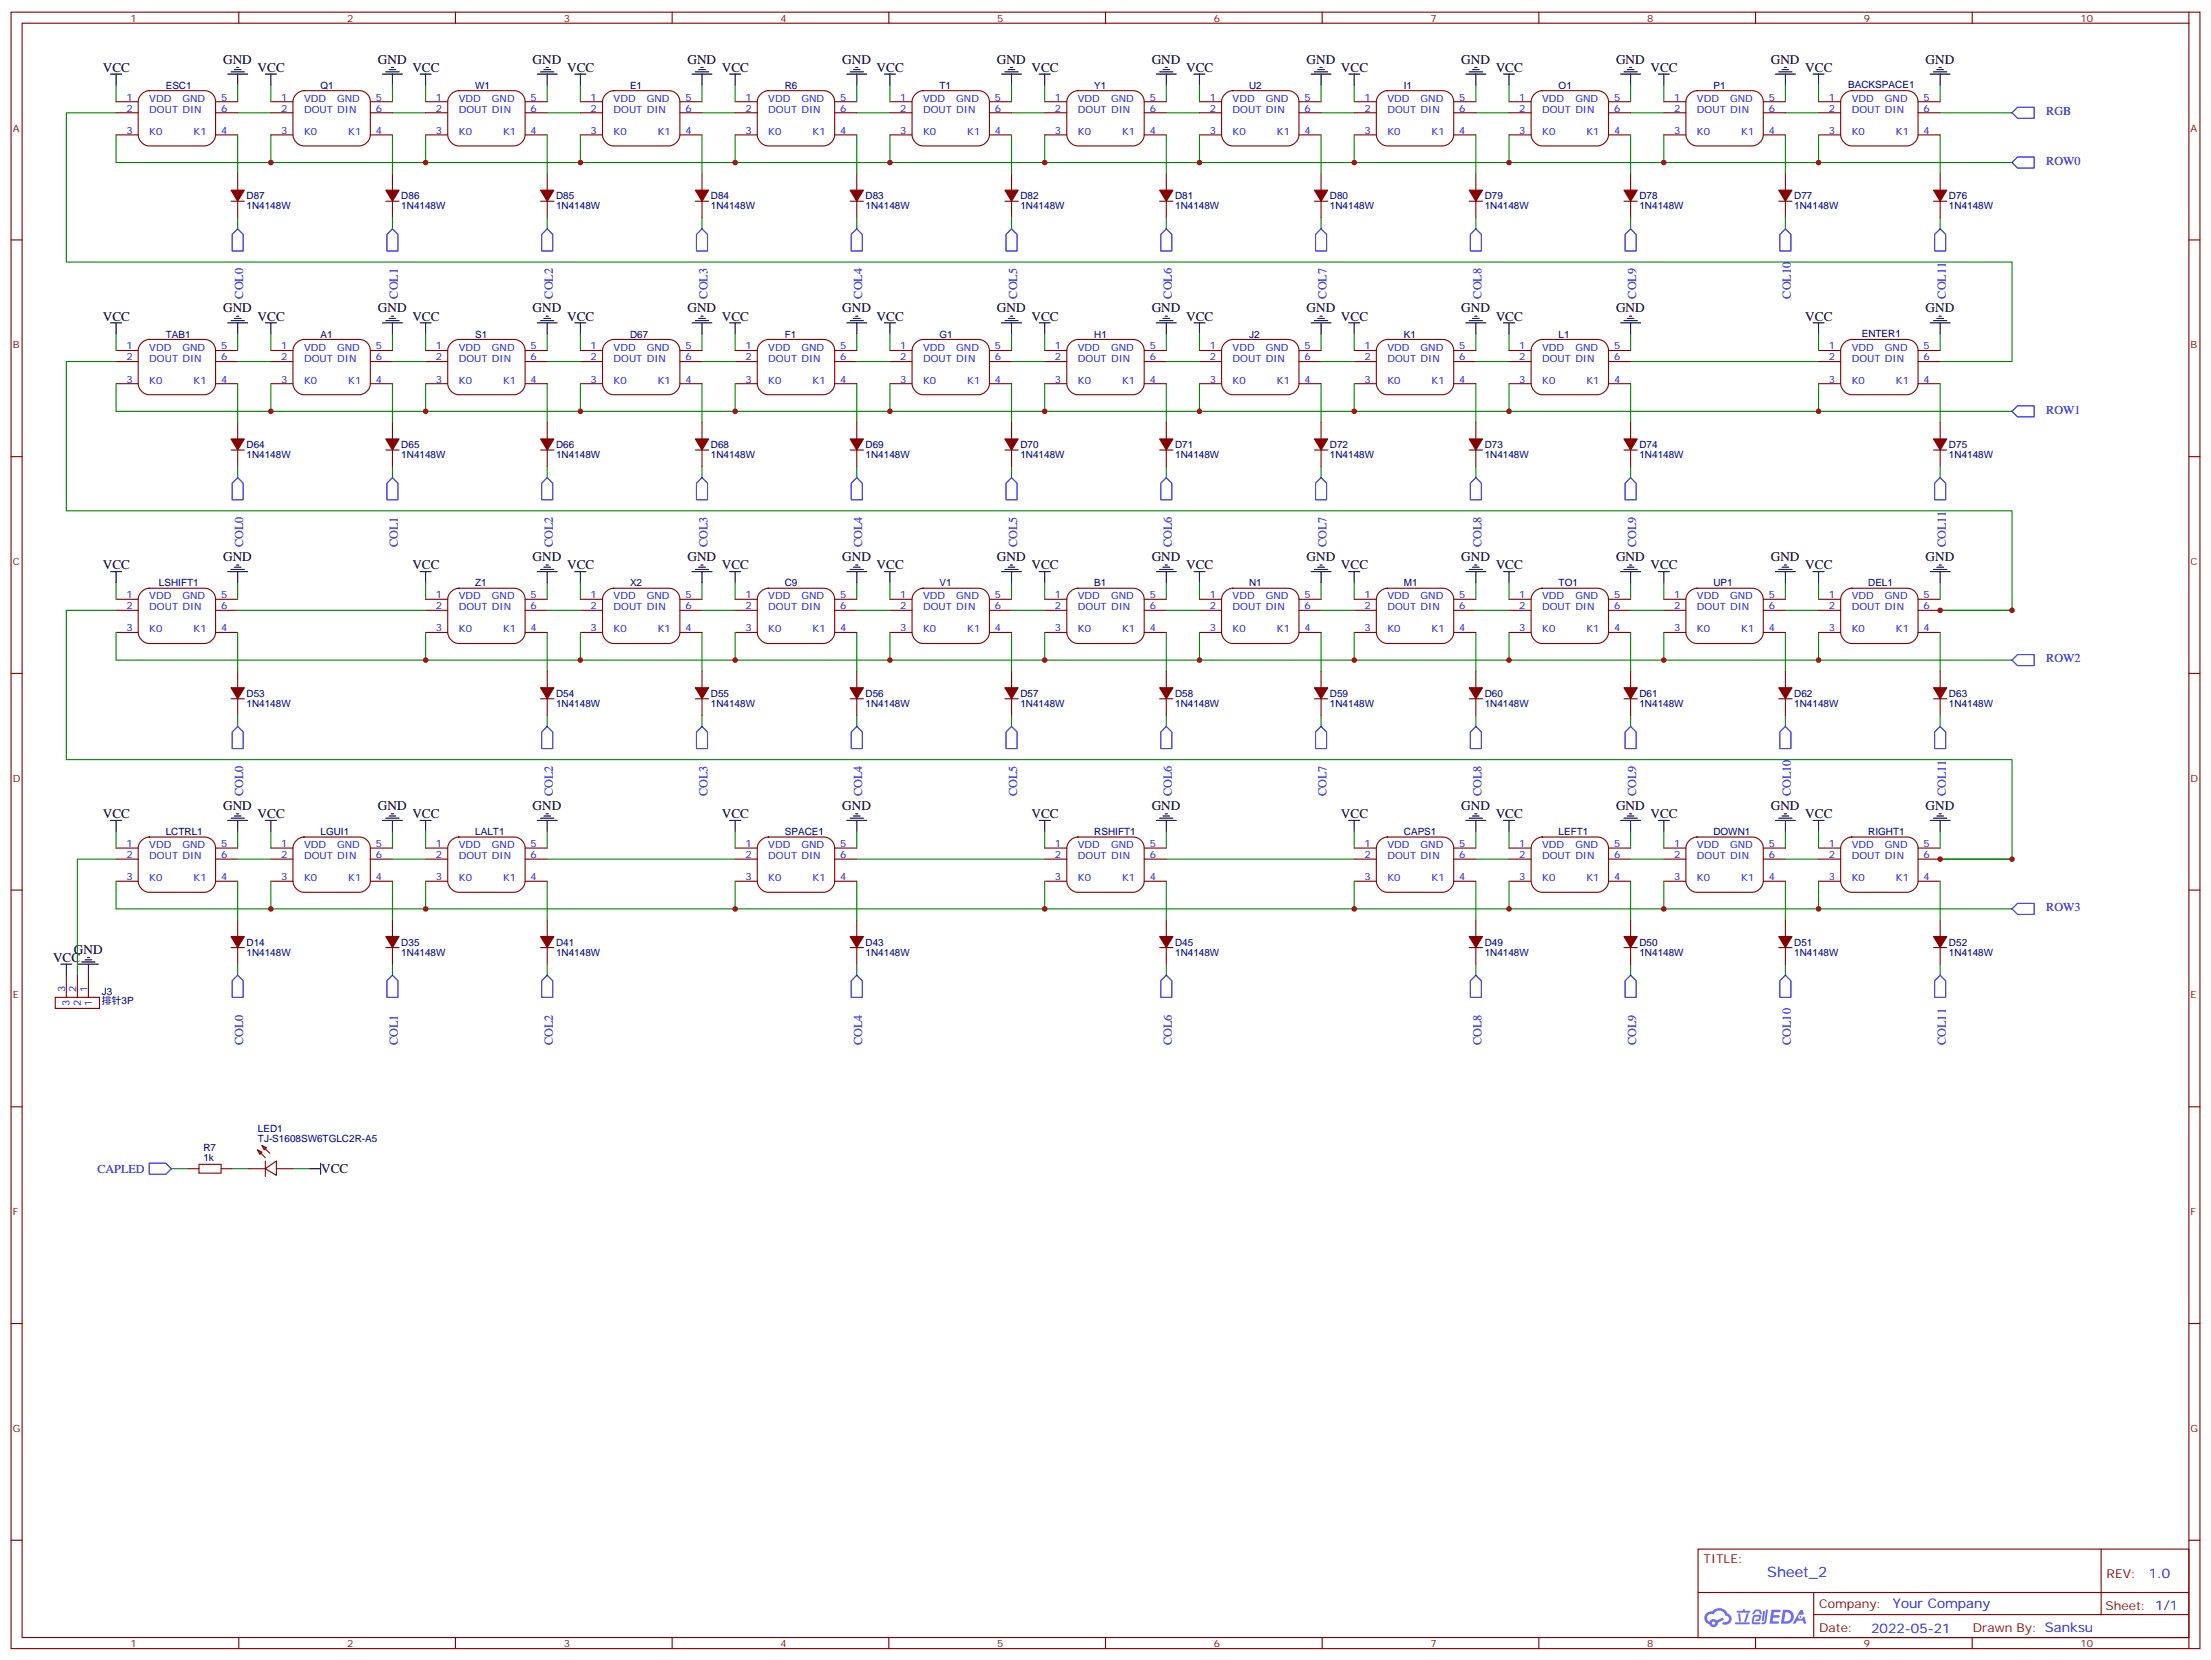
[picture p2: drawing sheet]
<svg xmlns="http://www.w3.org/2000/svg" width="706mm" height="530mm" viewBox="0 0 706 530" stroke-linecap="round" stroke-linejoin="round" font-family="sans-serif">
<defs><g id="words">
<text font-size="4.6" fill="#00f" x="564" y="503.3">Sheet_2</text>
<g font-size="4.2">
<text x="32.8" y="22.9">VCC</text>
<text x="71.2" y="20.3">GND</text>
<text x="82.2" y="22.9">VCC</text>
<text x="120.6" y="20.3">GND</text>
<text x="131.6" y="22.9">VCC</text>
<text x="170" y="20.3">GND</text>
<text x="181" y="22.9">VCC</text>
<text x="219.4" y="20.3">GND</text>
<text x="230.4" y="22.9">VCC</text>
<text x="268.8" y="20.3">GND</text>
<text x="279.8" y="22.9">VCC</text>
<text x="318.1" y="20.3">GND</text>
<text x="329.1" y="22.9">VCC</text>
<text x="367.5" y="20.3">GND</text>
<text x="378.5" y="22.9">VCC</text>
<text x="416.9" y="20.3">GND</text>
<text x="427.9" y="22.9">VCC</text>
<text x="466.3" y="20.3">GND</text>
<text x="477.3" y="22.9">VCC</text>
<text x="515.7" y="20.3">GND</text>
<text x="526.7" y="22.9">VCC</text>
<text x="565.1" y="20.3">GND</text>
<text x="576.1" y="22.9">VCC</text>
<text x="614.5" y="20.3">GND</text>
<text x="71.2" y="99.7">GND</text>
<text x="120.6" y="99.7">GND</text>
<text x="170" y="99.7">GND</text>
<text x="219.4" y="99.7">GND</text>
<text x="268.8" y="99.7">GND</text>
<text x="318.1" y="99.7">GND</text>
<text x="367.5" y="99.7">GND</text>
<text x="416.9" y="99.7">GND</text>
<text x="466.3" y="99.7">GND</text>
<text x="515.7" y="99.7">GND</text>
<text x="614.5" y="99.7">GND</text>
<text x="32.8" y="102.3">VCC</text>
<text x="82.2" y="102.3">VCC</text>
<text x="131.6" y="102.3">VCC</text>
<text x="181" y="102.3">VCC</text>
<text x="230.4" y="102.3">VCC</text>
<text x="279.8" y="102.3">VCC</text>
<text x="329.1" y="102.3">VCC</text>
<text x="378.5" y="102.3">VCC</text>
<text x="427.9" y="102.3">VCC</text>
<text x="477.3" y="102.3">VCC</text>
<text x="576.1" y="102.3">VCC</text>
<text x="71.2" y="179">GND</text>
<text x="170" y="179">GND</text>
<text x="219.4" y="179">GND</text>
<text x="268.8" y="179">GND</text>
<text x="318.1" y="179">GND</text>
<text x="367.5" y="179">GND</text>
<text x="416.9" y="179">GND</text>
<text x="466.3" y="179">GND</text>
<text x="515.7" y="179">GND</text>
<text x="565.1" y="179">GND</text>
<text x="614.5" y="179">GND</text>
<text x="32.8" y="181.7">VCC</text>
<text x="131.6" y="181.7">VCC</text>
<text x="181" y="181.7">VCC</text>
<text x="230.4" y="181.7">VCC</text>
<text x="279.8" y="181.7">VCC</text>
<text x="329.1" y="181.7">VCC</text>
<text x="378.5" y="181.7">VCC</text>
<text x="427.9" y="181.7">VCC</text>
<text x="477.3" y="181.7">VCC</text>
<text x="526.7" y="181.7">VCC</text>
<text x="576.1" y="181.7">VCC</text>
<text x="32.8" y="261.1">VCC</text>
<text x="71.2" y="258.4">GND</text>
<text x="82.2" y="261.1">VCC</text>
<text x="120.6" y="258.4">GND</text>
<text x="131.6" y="261.1">VCC</text>
<text x="170" y="258.4">GND</text>
<text x="230.4" y="261.1">VCC</text>
<text x="268.8" y="258.4">GND</text>
<text x="329.1" y="261.1">VCC</text>
<text x="367.5" y="258.4">GND</text>
<text x="427.9" y="261.1">VCC</text>
<text x="466.3" y="258.4">GND</text>
<text x="477.3" y="261.1">VCC</text>
<text x="515.7" y="258.4">GND</text>
<text x="526.7" y="261.1">VCC</text>
<text x="565.1" y="258.4">GND</text>
<text x="576.1" y="261.1">VCC</text>
<text x="614.5" y="258.4">GND</text>
<text x="23.6" y="304.3">GND</text>
<text x="16.9" y="306.9">VCC</text>
<text x="102.5" y="374.3">VCC</text>
</g>
<g font-size="4.2" fill="#00f">
<text x="685.7" y="503.5">1.0</text>
<text x="604" y="513.1">Your Company</text>
<text x="597.1" y="520.9">2022-05-21</text>
</g>
<g font-size="3.9" fill="#00f">
<text x="653" y="36.7">RGB</text>
<text x="653" y="52.6">ROW0</text>
<text x="77.6" y="95.2" transform="rotate(-90 77.6 95.2)">COL0</text>
<text x="127" y="95.2" transform="rotate(-90 127 95.2)">COL1</text>
<text x="176.4" y="95.2" transform="rotate(-90 176.4 95.2)">COL2</text>
<text x="225.8" y="95.2" transform="rotate(-90 225.8 95.2)">COL3</text>
<text x="275.2" y="95.2" transform="rotate(-90 275.2 95.2)">COL4</text>
<text x="324.6" y="95.2" transform="rotate(-90 324.6 95.2)">COL5</text>
<text x="373.9" y="95.2" transform="rotate(-90 373.9 95.2)">COL6</text>
<text x="423.3" y="95.2" transform="rotate(-90 423.3 95.2)">COL7</text>
<text x="472.7" y="95.2" transform="rotate(-90 472.7 95.2)">COL8</text>
<text x="522.1" y="95.2" transform="rotate(-90 522.1 95.2)">COL9</text>
<text x="571.5" y="95.2" transform="rotate(-90 571.5 95.2)">COL10</text>
<text x="620.9" y="95.2" transform="rotate(-90 620.9 95.2)">COL11</text>
<text x="653" y="132">ROW1</text>
<text x="77.6" y="174.6" transform="rotate(-90 77.6 174.6)">COL0</text>
<text x="127" y="174.6" transform="rotate(-90 127 174.6)">COL1</text>
<text x="176.4" y="174.6" transform="rotate(-90 176.4 174.6)">COL2</text>
<text x="225.8" y="174.6" transform="rotate(-90 225.8 174.6)">COL3</text>
<text x="275.2" y="174.6" transform="rotate(-90 275.2 174.6)">COL4</text>
<text x="324.6" y="174.6" transform="rotate(-90 324.6 174.6)">COL5</text>
<text x="373.9" y="174.6" transform="rotate(-90 373.9 174.6)">COL6</text>
<text x="423.3" y="174.6" transform="rotate(-90 423.3 174.6)">COL7</text>
<text x="472.7" y="174.6" transform="rotate(-90 472.7 174.6)">COL8</text>
<text x="522.1" y="174.6" transform="rotate(-90 522.1 174.6)">COL9</text>
<text x="620.9" y="174.6" transform="rotate(-90 620.9 174.6)">COL11</text>
<text x="653" y="211.4">ROW2</text>
<text x="77.6" y="254" transform="rotate(-90 77.6 254)">COL0</text>
<text x="176.4" y="254" transform="rotate(-90 176.4 254)">COL2</text>
<text x="225.8" y="254" transform="rotate(-90 225.8 254)">COL3</text>
<text x="275.2" y="254" transform="rotate(-90 275.2 254)">COL4</text>
<text x="324.6" y="254" transform="rotate(-90 324.6 254)">COL5</text>
<text x="373.9" y="254" transform="rotate(-90 373.9 254)">COL6</text>
<text x="423.3" y="254" transform="rotate(-90 423.3 254)">COL7</text>
<text x="472.7" y="254" transform="rotate(-90 472.7 254)">COL8</text>
<text x="522.1" y="254" transform="rotate(-90 522.1 254)">COL9</text>
<text x="571.5" y="254" transform="rotate(-90 571.5 254)">COL10</text>
<text x="620.9" y="254" transform="rotate(-90 620.9 254)">COL11</text>
<text x="653" y="290.7">ROW3</text>
<text x="77.6" y="333.4" transform="rotate(-90 77.6 333.4)">COL0</text>
<text x="127" y="333.4" transform="rotate(-90 127 333.4)">COL1</text>
<text x="176.4" y="333.4" transform="rotate(-90 176.4 333.4)">COL2</text>
<text x="275.2" y="333.4" transform="rotate(-90 275.2 333.4)">COL4</text>
<text x="373.9" y="333.4" transform="rotate(-90 373.9 333.4)">COL6</text>
<text x="472.7" y="333.4" transform="rotate(-90 472.7 333.4)">COL8</text>
<text x="522.1" y="333.4" transform="rotate(-90 522.1 333.4)">COL9</text>
<text x="571.5" y="333.4" transform="rotate(-90 571.5 333.4)">COL10</text>
<text x="620.9" y="333.4" transform="rotate(-90 620.9 333.4)">COL11</text>
<text x="31.1" y="374.1">CAPLED</text>
</g>
<g font-size="3.9" fill="#800">
<text x="543.6" y="498.8">TITLE:</text>
<text x="672.3" y="503.5">REV:</text>
<text x="580.5" y="513">Company:</text>
<text x="671.9" y="513.6">Sheet: 1/1</text>
<text x="580.5" y="520.7">Date:</text>
<text x="629.6" y="520.8">Drawn By: Sanksu</text>
</g>
<g font-size="3.2" fill="#800">
<text x="41.6" y="6.9">1</text>
<text x="110.8" y="6.9">2</text>
<text x="179.9" y="6.9">3</text>
<text x="249.1" y="6.9">4</text>
<text x="318.2" y="6.9">5</text>
<text x="387.3" y="6.9">6</text>
<text x="456.5" y="6.9">7</text>
<text x="525.6" y="6.9">8</text>
<text x="594.8" y="6.9">9</text>
<text x="663.9" y="6.9">10</text>
<text x="4.1" y="42">A</text>
<text x="699" y="42">A</text>
<text x="4.1" y="111.1">B</text>
<text x="699" y="111.1">B</text>
<text x="4.1" y="180.3">C</text>
<text x="699" y="180.3">C</text>
<text x="4.1" y="249.4">D</text>
<text x="699" y="249.4">D</text>
<text x="4.1" y="318.6">E</text>
<text x="699" y="318.6">E</text>
<text x="4.1" y="387.7">F</text>
<text x="699" y="387.7">F</text>
<text x="4.1" y="456.8">G</text>
<text x="699" y="456.8">G</text>
<text x="41.6" y="525.5">1</text>
<text x="110.8" y="525.5">2</text>
<text x="179.9" y="525.5">3</text>
<text x="249.1" y="525.5">4</text>
<text x="318.2" y="525.5">5</text>
<text x="387.3" y="525.5">6</text>
<text x="456.5" y="525.5">7</text>
<text x="525.6" y="525.5">8</text>
<text x="594.8" y="525.5">9</text>
<text x="663.9" y="525.5">10</text>
</g>
<g font-size="3.2" fill="#000080">
<text x="52.9" y="28.3">ESC1</text>
<text x="102.3" y="28.3">Q1</text>
<text x="151.7" y="28.3">W1</text>
<text x="201" y="28.3">E1</text>
<text x="250.4" y="28.3">R6</text>
<text x="299.8" y="28.3">T1</text>
<text x="349.2" y="28.3">Y1</text>
<text x="398.6" y="28.3">U2</text>
<text x="448" y="28.3">I1</text>
<text x="497.4" y="28.3">O1</text>
<text x="546.8" y="28.3">P1</text>
<text x="589.8" y="28.2">BACKSPACE1</text>
<text x="78.7" y="63.6">D87</text>
<text x="128.1" y="63.6">D86</text>
<text x="177.4" y="63.6">D85</text>
<text x="226.8" y="63.6">D84</text>
<text x="276.2" y="63.6">D83</text>
<text x="325.6" y="63.6">D82</text>
<text x="375" y="63.6">D81</text>
<text x="424.4" y="63.6">D80</text>
<text x="473.8" y="63.6">D79</text>
<text x="523.2" y="63.6">D78</text>
<text x="572.6" y="63.6">D77</text>
<text x="621.9" y="63.6">D76</text>
<text x="78.7" y="66.8">1N4148W</text>
<text x="128.1" y="66.8">1N4148W</text>
<text x="177.4" y="66.8">1N4148W</text>
<text x="226.8" y="66.8">1N4148W</text>
<text x="276.2" y="66.8">1N4148W</text>
<text x="325.6" y="66.8">1N4148W</text>
<text x="375" y="66.8">1N4148W</text>
<text x="424.4" y="66.8">1N4148W</text>
<text x="473.8" y="66.8">1N4148W</text>
<text x="523.2" y="66.8">1N4148W</text>
<text x="572.6" y="66.8">1N4148W</text>
<text x="621.9" y="66.8">1N4148W</text>
<text x="52.9" y="107.7">TAB1</text>
<text x="102.3" y="107.7">A1</text>
<text x="151.7" y="107.7">S1</text>
<text x="201" y="107.7">D67</text>
<text x="250.4" y="107.7">F1</text>
<text x="299.8" y="107.7">G1</text>
<text x="349.2" y="107.7">H1</text>
<text x="398.6" y="107.7">J2</text>
<text x="448" y="107.7">K1</text>
<text x="497.4" y="107.7">L1</text>
<text x="594.1" y="107.6">ENTER1</text>
<text x="78.7" y="143">D64</text>
<text x="128.1" y="143">D65</text>
<text x="177.4" y="143">D66</text>
<text x="226.8" y="143">D68</text>
<text x="276.2" y="143">D69</text>
<text x="325.6" y="143">D70</text>
<text x="375" y="143">D71</text>
<text x="424.4" y="143">D72</text>
<text x="473.8" y="143">D73</text>
<text x="523.2" y="143">D74</text>
<text x="621.9" y="143">D75</text>
<text x="78.7" y="146.1">1N4148W</text>
<text x="128.1" y="146.1">1N4148W</text>
<text x="177.4" y="146.1">1N4148W</text>
<text x="226.8" y="146.1">1N4148W</text>
<text x="276.2" y="146.1">1N4148W</text>
<text x="325.6" y="146.1">1N4148W</text>
<text x="375" y="146.1">1N4148W</text>
<text x="424.4" y="146.1">1N4148W</text>
<text x="473.8" y="146.1">1N4148W</text>
<text x="523.2" y="146.1">1N4148W</text>
<text x="621.9" y="146.1">1N4148W</text>
<text x="50.7" y="187">LSHIFT1</text>
<text x="151.7" y="187.1">Z1</text>
<text x="201" y="187.1">X2</text>
<text x="250.4" y="187.1">C9</text>
<text x="299.8" y="187.1">V1</text>
<text x="349.2" y="187.1">B1</text>
<text x="398.6" y="187.1">N1</text>
<text x="448" y="187.1">M1</text>
<text x="497.4" y="187.1">TO1</text>
<text x="546.8" y="187.1">UP1</text>
<text x="596.2" y="187.1">DEL1</text>
<text x="78.7" y="225.5">1N4148W</text>
<text x="78.7" y="222.3">D53</text>
<text x="177.4" y="225.5">1N4148W</text>
<text x="177.4" y="222.3">D54</text>
<text x="226.8" y="225.5">1N4148W</text>
<text x="226.8" y="222.3">D55</text>
<text x="276.2" y="225.5">1N4148W</text>
<text x="276.2" y="222.3">D56</text>
<text x="325.6" y="225.5">1N4148W</text>
<text x="325.6" y="222.3">D57</text>
<text x="375" y="225.5">1N4148W</text>
<text x="375" y="222.3">D58</text>
<text x="424.4" y="225.5">1N4148W</text>
<text x="424.4" y="222.3">D59</text>
<text x="473.8" y="225.5">1N4148W</text>
<text x="473.8" y="222.3">D60</text>
<text x="523.2" y="225.5">1N4148W</text>
<text x="523.2" y="222.3">D61</text>
<text x="572.6" y="225.5">1N4148W</text>
<text x="572.6" y="222.3">D62</text>
<text x="621.9" y="225.5">1N4148W</text>
<text x="621.9" y="222.3">D63</text>
<text x="52.9" y="266.4">LCTRL1</text>
<text x="102.3" y="266.4">LGUI1</text>
<text x="151.7" y="266.4">LALT1</text>
<text x="250.4" y="266.4">SPACE1</text>
<text x="349.2" y="266.4">RSHIFT1</text>
<text x="448" y="266.4">CAPS1</text>
<text x="497.4" y="266.4">LEFT1</text>
<text x="546.8" y="266.4">DOWN1</text>
<text x="596.2" y="266.4">RIGHT1</text>
<text x="78.7" y="304.9">1N4148W</text>
<text x="78.7" y="301.7">D14</text>
<text x="128.1" y="304.9">1N4148W</text>
<text x="128.1" y="301.7">D35</text>
<text x="177.4" y="304.9">1N4148W</text>
<text x="177.4" y="301.7">D41</text>
<text x="276.2" y="304.9">1N4148W</text>
<text x="276.2" y="301.7">D43</text>
<text x="375" y="304.9">1N4148W</text>
<text x="375" y="301.7">D45</text>
<text x="473.8" y="304.9">1N4148W</text>
<text x="473.8" y="301.7">D49</text>
<text x="523.2" y="304.9">1N4148W</text>
<text x="523.2" y="301.7">D50</text>
<text x="572.6" y="304.9">1N4148W</text>
<text x="572.6" y="301.7">D51</text>
<text x="621.9" y="304.9">1N4148W</text>
<text x="621.9" y="301.7">D52</text>
<text x="32.5" y="317.4">J3</text>
<text x="32.5" y="320.5">排针3P</text>
<text x="82.3" y="364.4">TJ-S1608SW6TGLC2R-A5</text>
<text x="82.3" y="361.2">LED1</text>
<text x="64.9" y="370.4">1k</text>
<text x="64.9" y="367.2">R7</text>
</g>
<g font-size="3.2" fill="#00f">
<text x="40.3" y="32.1">1</text>
<text x="40.3" y="35.6">2</text>
<text x="47.6" y="32.5">VDD</text>
<text x="47.6" y="36">DOUT DIN</text>
<text x="58.2" y="32.5">GND</text>
<text x="70.6" y="32.1">5</text>
<text x="70.6" y="35.6">6</text>
<text x="89.7" y="32.1">1</text>
<text x="89.7" y="35.6">2</text>
<text x="97" y="32.5">VDD</text>
<text x="97" y="36">DOUT DIN</text>
<text x="107.6" y="32.5">GND</text>
<text x="119.9" y="32.1">5</text>
<text x="119.9" y="35.6">6</text>
<text x="139.1" y="32.1">1</text>
<text x="139.1" y="35.6">2</text>
<text x="146.4" y="32.5">VDD</text>
<text x="146.4" y="36">DOUT DIN</text>
<text x="157" y="32.5">GND</text>
<text x="169.3" y="32.1">5</text>
<text x="169.3" y="35.6">6</text>
<text x="188.5" y="32.1">1</text>
<text x="188.5" y="35.6">2</text>
<text x="195.8" y="32.5">VDD</text>
<text x="195.8" y="36">DOUT DIN</text>
<text x="206.4" y="32.5">GND</text>
<text x="218.7" y="32.1">5</text>
<text x="218.7" y="35.6">6</text>
<text x="237.9" y="32.1">1</text>
<text x="237.9" y="35.6">2</text>
<text x="245.2" y="32.5">VDD</text>
<text x="245.2" y="36">DOUT DIN</text>
<text x="255.8" y="32.5">GND</text>
<text x="268.1" y="32.1">5</text>
<text x="268.1" y="35.6">6</text>
<text x="287.3" y="32.1">1</text>
<text x="287.3" y="35.6">2</text>
<text x="294.6" y="32.5">VDD</text>
<text x="294.6" y="36">DOUT DIN</text>
<text x="305.2" y="32.5">GND</text>
<text x="317.5" y="32.1">5</text>
<text x="317.5" y="35.6">6</text>
<text x="336.6" y="32.1">1</text>
<text x="336.6" y="35.6">2</text>
<text x="344" y="32.5">VDD</text>
<text x="344" y="36">DOUT DIN</text>
<text x="354.5" y="32.5">GND</text>
<text x="366.9" y="32.1">5</text>
<text x="366.9" y="35.6">6</text>
<text x="386" y="32.1">1</text>
<text x="386" y="35.6">2</text>
<text x="393.3" y="32.5">VDD</text>
<text x="393.3" y="36">DOUT DIN</text>
<text x="403.9" y="32.5">GND</text>
<text x="416.3" y="32.1">5</text>
<text x="416.3" y="35.6">6</text>
<text x="435.4" y="32.1">1</text>
<text x="435.4" y="35.6">2</text>
<text x="442.7" y="32.5">VDD</text>
<text x="442.7" y="36">DOUT DIN</text>
<text x="453.3" y="32.5">GND</text>
<text x="465.7" y="32.1">5</text>
<text x="465.7" y="35.6">6</text>
<text x="484.8" y="32.1">1</text>
<text x="484.8" y="35.6">2</text>
<text x="492.1" y="32.5">VDD</text>
<text x="492.1" y="36">DOUT DIN</text>
<text x="502.7" y="32.5">GND</text>
<text x="515.1" y="32.1">5</text>
<text x="515.1" y="35.6">6</text>
<text x="534.2" y="32.1">1</text>
<text x="534.2" y="35.6">2</text>
<text x="541.5" y="32.5">VDD</text>
<text x="541.5" y="36">DOUT DIN</text>
<text x="552.1" y="32.5">GND</text>
<text x="564.4" y="32.1">5</text>
<text x="564.4" y="35.6">6</text>
<text x="583.6" y="32.1">1</text>
<text x="583.6" y="35.6">2</text>
<text x="590.9" y="32.5">VDD</text>
<text x="590.9" y="36">DOUT DIN</text>
<text x="601.5" y="32.5">GND</text>
<text x="613.8" y="32.1">5</text>
<text x="613.8" y="35.6">6</text>
<text x="40.3" y="42.7">3</text>
<text x="47.6" y="43">K0</text>
<text x="61.7" y="43">K1</text>
<text x="70.6" y="42.7">4</text>
<text x="89.7" y="42.7">3</text>
<text x="97" y="43">K0</text>
<text x="111.1" y="43">K1</text>
<text x="119.9" y="42.7">4</text>
<text x="139.1" y="42.7">3</text>
<text x="146.4" y="43">K0</text>
<text x="160.5" y="43">K1</text>
<text x="169.3" y="42.7">4</text>
<text x="188.5" y="42.7">3</text>
<text x="195.8" y="43">K0</text>
<text x="209.9" y="43">K1</text>
<text x="218.7" y="42.7">4</text>
<text x="237.9" y="42.7">3</text>
<text x="245.2" y="43">K0</text>
<text x="259.3" y="43">K1</text>
<text x="268.1" y="42.7">4</text>
<text x="287.3" y="42.7">3</text>
<text x="294.6" y="43">K0</text>
<text x="308.7" y="43">K1</text>
<text x="317.5" y="42.7">4</text>
<text x="336.6" y="42.7">3</text>
<text x="344" y="43">K0</text>
<text x="358.1" y="43">K1</text>
<text x="366.9" y="42.7">4</text>
<text x="386" y="42.7">3</text>
<text x="393.3" y="43">K0</text>
<text x="407.5" y="43">K1</text>
<text x="416.3" y="42.7">4</text>
<text x="435.4" y="42.7">3</text>
<text x="442.7" y="43">K0</text>
<text x="456.8" y="43">K1</text>
<text x="465.7" y="42.7">4</text>
<text x="484.8" y="42.7">3</text>
<text x="492.1" y="43">K0</text>
<text x="506.2" y="43">K1</text>
<text x="515.1" y="42.7">4</text>
<text x="534.2" y="42.7">3</text>
<text x="541.5" y="43">K0</text>
<text x="555.6" y="43">K1</text>
<text x="564.4" y="42.7">4</text>
<text x="583.6" y="42.7">3</text>
<text x="590.9" y="43">K0</text>
<text x="605" y="43">K1</text>
<text x="613.8" y="42.7">4</text>
<text x="40.3" y="111.5">1</text>
<text x="47.6" y="111.8">VDD</text>
<text x="58.2" y="111.8">GND</text>
<text x="70.6" y="111.5">5</text>
<text x="89.7" y="111.5">1</text>
<text x="97" y="111.8">VDD</text>
<text x="107.6" y="111.8">GND</text>
<text x="119.9" y="111.5">5</text>
<text x="139.1" y="111.5">1</text>
<text x="146.4" y="111.8">VDD</text>
<text x="157" y="111.8">GND</text>
<text x="169.3" y="111.5">5</text>
<text x="188.5" y="111.5">1</text>
<text x="195.8" y="111.8">VDD</text>
<text x="206.4" y="111.8">GND</text>
<text x="218.7" y="111.5">5</text>
<text x="237.9" y="111.5">1</text>
<text x="245.2" y="111.8">VDD</text>
<text x="255.8" y="111.8">GND</text>
<text x="268.1" y="111.5">5</text>
<text x="287.3" y="111.5">1</text>
<text x="294.6" y="111.8">VDD</text>
<text x="305.2" y="111.8">GND</text>
<text x="317.5" y="111.5">5</text>
<text x="336.6" y="111.5">1</text>
<text x="344" y="111.8">VDD</text>
<text x="354.5" y="111.8">GND</text>
<text x="366.9" y="111.5">5</text>
<text x="386" y="111.5">1</text>
<text x="393.3" y="111.8">VDD</text>
<text x="403.9" y="111.8">GND</text>
<text x="416.3" y="111.5">5</text>
<text x="435.4" y="111.5">1</text>
<text x="442.7" y="111.8">VDD</text>
<text x="453.3" y="111.8">GND</text>
<text x="465.7" y="111.5">5</text>
<text x="484.8" y="111.5">1</text>
<text x="492.1" y="111.8">VDD</text>
<text x="502.7" y="111.8">GND</text>
<text x="515.1" y="111.5">5</text>
<text x="583.6" y="111.5">1</text>
<text x="590.9" y="111.8">VDD</text>
<text x="601.5" y="111.8">GND</text>
<text x="613.8" y="111.5">5</text>
<text x="40.3" y="115">2</text>
<text x="47.6" y="115.4">DOUT DIN</text>
<text x="70.6" y="115">6</text>
<text x="89.7" y="115">2</text>
<text x="97" y="115.4">DOUT DIN</text>
<text x="119.9" y="115">6</text>
<text x="139.1" y="115">2</text>
<text x="146.4" y="115.4">DOUT DIN</text>
<text x="169.3" y="115">6</text>
<text x="188.5" y="115">2</text>
<text x="195.8" y="115.4">DOUT DIN</text>
<text x="218.7" y="115">6</text>
<text x="237.9" y="115">2</text>
<text x="245.2" y="115.4">DOUT DIN</text>
<text x="268.1" y="115">6</text>
<text x="287.3" y="115">2</text>
<text x="294.6" y="115.4">DOUT DIN</text>
<text x="317.5" y="115">6</text>
<text x="336.6" y="115">2</text>
<text x="344" y="115.4">DOUT DIN</text>
<text x="366.9" y="115">6</text>
<text x="386" y="115">2</text>
<text x="393.3" y="115.4">DOUT DIN</text>
<text x="416.3" y="115">6</text>
<text x="435.4" y="115">2</text>
<text x="442.7" y="115.4">DOUT DIN</text>
<text x="465.7" y="115">6</text>
<text x="484.8" y="115">2</text>
<text x="492.1" y="115.4">DOUT DIN</text>
<text x="515.1" y="115">6</text>
<text x="583.6" y="115">2</text>
<text x="590.9" y="115.4">DOUT DIN</text>
<text x="613.8" y="115">6</text>
<text x="40.3" y="122.1">3</text>
<text x="47.6" y="122.4">K0</text>
<text x="61.7" y="122.4">K1</text>
<text x="70.6" y="122.1">4</text>
<text x="89.7" y="122.1">3</text>
<text x="97" y="122.4">K0</text>
<text x="111.1" y="122.4">K1</text>
<text x="119.9" y="122.1">4</text>
<text x="139.1" y="122.1">3</text>
<text x="146.4" y="122.4">K0</text>
<text x="160.5" y="122.4">K1</text>
<text x="169.3" y="122.1">4</text>
<text x="188.5" y="122.1">3</text>
<text x="195.8" y="122.4">K0</text>
<text x="209.9" y="122.4">K1</text>
<text x="218.7" y="122.1">4</text>
<text x="237.9" y="122.1">3</text>
<text x="245.2" y="122.4">K0</text>
<text x="259.3" y="122.4">K1</text>
<text x="268.1" y="122.1">4</text>
<text x="287.3" y="122.1">3</text>
<text x="294.6" y="122.4">K0</text>
<text x="308.7" y="122.4">K1</text>
<text x="317.5" y="122.1">4</text>
<text x="336.6" y="122.1">3</text>
<text x="344" y="122.4">K0</text>
<text x="358.1" y="122.4">K1</text>
<text x="366.9" y="122.1">4</text>
<text x="386" y="122.1">3</text>
<text x="393.3" y="122.4">K0</text>
<text x="407.5" y="122.4">K1</text>
<text x="416.3" y="122.1">4</text>
<text x="435.4" y="122.1">3</text>
<text x="442.7" y="122.4">K0</text>
<text x="456.8" y="122.4">K1</text>
<text x="465.7" y="122.1">4</text>
<text x="484.8" y="122.1">3</text>
<text x="492.1" y="122.4">K0</text>
<text x="506.2" y="122.4">K1</text>
<text x="515.1" y="122.1">4</text>
<text x="583.6" y="122.1">3</text>
<text x="590.9" y="122.4">K0</text>
<text x="605" y="122.4">K1</text>
<text x="613.8" y="122.1">4</text>
<text x="40.3" y="190.9">1</text>
<text x="47.6" y="191.2">VDD</text>
<text x="58.2" y="191.2">GND</text>
<text x="70.6" y="190.9">5</text>
<text x="139.1" y="190.9">1</text>
<text x="146.4" y="191.2">VDD</text>
<text x="157" y="191.2">GND</text>
<text x="169.3" y="190.9">5</text>
<text x="188.5" y="190.9">1</text>
<text x="195.8" y="191.2">VDD</text>
<text x="206.4" y="191.2">GND</text>
<text x="218.7" y="190.9">5</text>
<text x="237.9" y="190.9">1</text>
<text x="245.2" y="191.2">VDD</text>
<text x="255.8" y="191.2">GND</text>
<text x="268.1" y="190.9">5</text>
<text x="287.3" y="190.9">1</text>
<text x="294.6" y="191.2">VDD</text>
<text x="305.2" y="191.2">GND</text>
<text x="317.5" y="190.9">5</text>
<text x="336.6" y="190.9">1</text>
<text x="344" y="191.2">VDD</text>
<text x="354.5" y="191.2">GND</text>
<text x="366.9" y="190.9">5</text>
<text x="386" y="190.9">1</text>
<text x="393.3" y="191.2">VDD</text>
<text x="403.9" y="191.2">GND</text>
<text x="416.3" y="190.9">5</text>
<text x="435.4" y="190.9">1</text>
<text x="442.7" y="191.2">VDD</text>
<text x="453.3" y="191.2">GND</text>
<text x="465.7" y="190.9">5</text>
<text x="484.8" y="190.9">1</text>
<text x="492.1" y="191.2">VDD</text>
<text x="502.7" y="191.2">GND</text>
<text x="515.1" y="190.9">5</text>
<text x="534.2" y="190.9">1</text>
<text x="541.5" y="191.2">VDD</text>
<text x="552.1" y="191.2">GND</text>
<text x="564.4" y="190.9">5</text>
<text x="583.6" y="190.9">1</text>
<text x="590.9" y="191.2">VDD</text>
<text x="601.5" y="191.2">GND</text>
<text x="613.8" y="190.9">5</text>
<text x="40.3" y="194.4">2</text>
<text x="47.6" y="194.7">DOUT DIN</text>
<text x="70.6" y="194.4">6</text>
<text x="139.1" y="194.4">2</text>
<text x="146.4" y="194.7">DOUT DIN</text>
<text x="169.3" y="194.4">6</text>
<text x="188.5" y="194.4">2</text>
<text x="195.8" y="194.7">DOUT DIN</text>
<text x="218.7" y="194.4">6</text>
<text x="237.9" y="194.4">2</text>
<text x="245.2" y="194.7">DOUT DIN</text>
<text x="268.1" y="194.4">6</text>
<text x="287.3" y="194.4">2</text>
<text x="294.6" y="194.7">DOUT DIN</text>
<text x="317.5" y="194.4">6</text>
<text x="336.6" y="194.4">2</text>
<text x="344" y="194.7">DOUT DIN</text>
<text x="366.9" y="194.4">6</text>
<text x="386" y="194.4">2</text>
<text x="393.3" y="194.7">DOUT DIN</text>
<text x="416.3" y="194.4">6</text>
<text x="435.4" y="194.4">2</text>
<text x="442.7" y="194.7">DOUT DIN</text>
<text x="465.7" y="194.4">6</text>
<text x="484.8" y="194.4">2</text>
<text x="492.1" y="194.7">DOUT DIN</text>
<text x="515.1" y="194.4">6</text>
<text x="534.2" y="194.4">2</text>
<text x="541.5" y="194.7">DOUT DIN</text>
<text x="564.4" y="194.4">6</text>
<text x="583.6" y="194.4">2</text>
<text x="590.9" y="194.7">DOUT DIN</text>
<text x="613.8" y="194.4">6</text>
<text x="40.3" y="201.4">3</text>
<text x="47.6" y="201.8">K0</text>
<text x="61.7" y="201.8">K1</text>
<text x="70.6" y="201.4">4</text>
<text x="139.1" y="201.4">3</text>
<text x="146.4" y="201.8">K0</text>
<text x="160.5" y="201.8">K1</text>
<text x="169.3" y="201.4">4</text>
<text x="188.5" y="201.4">3</text>
<text x="195.8" y="201.8">K0</text>
<text x="209.9" y="201.8">K1</text>
<text x="218.7" y="201.4">4</text>
<text x="237.9" y="201.4">3</text>
<text x="245.2" y="201.8">K0</text>
<text x="259.3" y="201.8">K1</text>
<text x="268.1" y="201.4">4</text>
<text x="287.3" y="201.4">3</text>
<text x="294.6" y="201.8">K0</text>
<text x="308.7" y="201.8">K1</text>
<text x="317.5" y="201.4">4</text>
<text x="336.6" y="201.4">3</text>
<text x="344" y="201.8">K0</text>
<text x="358.1" y="201.8">K1</text>
<text x="366.9" y="201.4">4</text>
<text x="386" y="201.4">3</text>
<text x="393.3" y="201.8">K0</text>
<text x="407.5" y="201.8">K1</text>
<text x="416.3" y="201.4">4</text>
<text x="435.4" y="201.4">3</text>
<text x="442.7" y="201.8">K0</text>
<text x="456.8" y="201.8">K1</text>
<text x="465.7" y="201.4">4</text>
<text x="484.8" y="201.4">3</text>
<text x="492.1" y="201.8">K0</text>
<text x="506.2" y="201.8">K1</text>
<text x="515.1" y="201.4">4</text>
<text x="534.2" y="201.4">3</text>
<text x="541.5" y="201.8">K0</text>
<text x="555.6" y="201.8">K1</text>
<text x="564.4" y="201.4">4</text>
<text x="583.6" y="201.4">3</text>
<text x="590.9" y="201.8">K0</text>
<text x="605" y="201.8">K1</text>
<text x="613.8" y="201.4">4</text>
<text x="40.3" y="270.2">1</text>
<text x="40.3" y="273.8">2</text>
<text x="47.6" y="270.6">VDD</text>
<text x="47.6" y="274.1">DOUT DIN</text>
<text x="58.2" y="270.6">GND</text>
<text x="70.6" y="270.2">5</text>
<text x="70.6" y="273.8">6</text>
<text x="89.7" y="270.2">1</text>
<text x="89.7" y="273.8">2</text>
<text x="97" y="270.6">VDD</text>
<text x="97" y="274.1">DOUT DIN</text>
<text x="107.6" y="270.6">GND</text>
<text x="119.9" y="270.2">5</text>
<text x="119.9" y="273.8">6</text>
<text x="139.1" y="270.2">1</text>
<text x="139.1" y="273.8">2</text>
<text x="146.4" y="270.6">VDD</text>
<text x="146.4" y="274.1">DOUT DIN</text>
<text x="157" y="270.6">GND</text>
<text x="169.3" y="270.2">5</text>
<text x="169.3" y="273.8">6</text>
<text x="237.9" y="270.2">1</text>
<text x="237.9" y="273.8">2</text>
<text x="245.2" y="270.6">VDD</text>
<text x="245.2" y="274.1">DOUT DIN</text>
<text x="255.8" y="270.6">GND</text>
<text x="268.1" y="270.2">5</text>
<text x="268.1" y="273.8">6</text>
<text x="336.6" y="270.2">1</text>
<text x="336.6" y="273.8">2</text>
<text x="344" y="270.6">VDD</text>
<text x="344" y="274.1">DOUT DIN</text>
<text x="354.5" y="270.6">GND</text>
<text x="366.9" y="270.2">5</text>
<text x="366.9" y="273.8">6</text>
<text x="435.4" y="270.2">1</text>
<text x="435.4" y="273.8">2</text>
<text x="442.7" y="270.6">VDD</text>
<text x="442.7" y="274.1">DOUT DIN</text>
<text x="453.3" y="270.6">GND</text>
<text x="465.7" y="270.2">5</text>
<text x="465.7" y="273.8">6</text>
<text x="484.8" y="270.2">1</text>
<text x="484.8" y="273.8">2</text>
<text x="492.1" y="270.6">VDD</text>
<text x="492.1" y="274.1">DOUT DIN</text>
<text x="502.7" y="270.6">GND</text>
<text x="515.1" y="270.2">5</text>
<text x="515.1" y="273.8">6</text>
<text x="534.2" y="270.2">1</text>
<text x="534.2" y="273.8">2</text>
<text x="541.5" y="270.6">VDD</text>
<text x="541.5" y="274.1">DOUT DIN</text>
<text x="552.1" y="270.6">GND</text>
<text x="564.4" y="270.2">5</text>
<text x="564.4" y="273.8">6</text>
<text x="583.6" y="270.2">1</text>
<text x="583.6" y="273.8">2</text>
<text x="590.9" y="270.6">VDD</text>
<text x="590.9" y="274.1">DOUT DIN</text>
<text x="601.5" y="270.6">GND</text>
<text x="613.8" y="270.2">5</text>
<text x="613.8" y="273.8">6</text>
<text x="40.3" y="280.8">3</text>
<text x="47.6" y="281.2">K0</text>
<text x="61.7" y="281.2">K1</text>
<text x="70.6" y="280.8">4</text>
<text x="89.7" y="280.8">3</text>
<text x="97" y="281.2">K0</text>
<text x="111.1" y="281.2">K1</text>
<text x="119.9" y="280.8">4</text>
<text x="139.1" y="280.8">3</text>
<text x="146.4" y="281.2">K0</text>
<text x="160.5" y="281.2">K1</text>
<text x="169.3" y="280.8">4</text>
<text x="237.9" y="280.8">3</text>
<text x="245.2" y="281.2">K0</text>
<text x="259.3" y="281.2">K1</text>
<text x="268.1" y="280.8">4</text>
<text x="336.6" y="280.8">3</text>
<text x="344" y="281.2">K0</text>
<text x="358.1" y="281.2">K1</text>
<text x="366.9" y="280.8">4</text>
<text x="435.4" y="280.8">3</text>
<text x="442.7" y="281.2">K0</text>
<text x="456.8" y="281.2">K1</text>
<text x="465.7" y="280.8">4</text>
<text x="484.8" y="280.8">3</text>
<text x="492.1" y="281.2">K0</text>
<text x="506.2" y="281.2">K1</text>
<text x="515.1" y="280.8">4</text>
<text x="534.2" y="280.8">3</text>
<text x="541.5" y="281.2">K0</text>
<text x="555.6" y="281.2">K1</text>
<text x="564.4" y="280.8">4</text>
<text x="583.6" y="280.8">3</text>
<text x="590.9" y="281.2">K0</text>
<text x="605" y="281.2">K1</text>
<text x="613.8" y="280.8">4</text>
<text x="20.8" y="316.4" transform="rotate(-90 20.8 316.4)">3</text>
<text x="24.3" y="316.4" transform="rotate(-90 24.3 316.4)">2</text>
<text x="27.9" y="316.4" transform="rotate(-90 27.9 316.4)">1</text>
<text x="22.2" y="320.9" transform="rotate(-90 22.2 320.9)">3</text>
<text x="25.8" y="320.9" transform="rotate(-90 25.8 320.9)">2</text>
<text x="29.3" y="320.9" transform="rotate(-90 29.3 320.9)">1</text>
</g>
</g></defs>
<g fill="none" stroke="#870000" stroke-width=".35">
<path d="M3.5 3.9h698.5v522.1h-698.5zM7.1 7.4h691.4v515.1h-691.4zM76.2 3.9v3.5M145.3 3.9v3.5M214.5 3.9v3.5M283.6 3.9v3.5M352.8 3.9v3.5M421.9 3.9v3.5M491.1 3.9v3.5M560.2 3.9v3.5M629.4 3.9v3.5M698.5 3.9v3.5"/>
<path d="M3.5 76.6h3.6M698.5 76.6h3.5M3.5 145.7h3.6M698.5 145.7h3.5M3.5 214.8h3.6M698.5 214.8h3.5M3.5 284h3.6M698.5 284h3.5M3.5 353.1h3.6M698.5 353.1h3.5M3.5 422.3h3.6M698.5 422.3h3.5"/>
<path d="M3.5 491.4h3.6M541.9 494.2h156.6v28.3h-156.6zM670.5 494.3v20.8M698.5 491.4h3.5M541.9 508.1h156.5M578.8 515.1h119.6M578.8 508.1v14.1M76.2 522.5v3.5M145.3 522.5v3.5M214.5 522.5v3.5M283.6 522.5v3.5M352.8 522.5v3.5"/>
<path d="M421.9 522.5v3.5M491.1 522.5v3.5M560.2 522.5v3.5M629.4 522.5v3.5M698.5 522.5v3.5"/>
</g>
<g fill="#5487ff">
<path d="M565.3 513.6h2.5l.4 .2-.2 .5-1.9 .1-.2 .9h1.7l.3 .4-.4 .4h-1.7l-.1 1.2h1.8l.2 .4-.2 .3-2.8 .1z"/>
<path d="M574.5 513.6h.8l.3 1.4-.6 .3a.74 .74 0 0 0-1.1 .3 .74 .74 0 0 0 .5 1 .74 .74 0 0 0 .9-.7l.5-.2 .6 2.3h-.8l-.3-.9h-1.8l-.5 .9h-.9z"/>
<path d="M562.7 514h.6l-.5 3a.31 .31 0 0 1-.3 .2 .31 .31 0 0 1-.3-.3z"/>
<path d="M563.6 513.6h.6l-.6 3.9a.89 .89 0 0 1-.6 .7 .89 .89 0 0 1-.9-.3l.9-.4z"/>
<path d="M559.9 513.7l.6-.2 1.2 .1 .5 1.4h-.6l-.4-.9h-.9l-.6 .9h-.5z"/>
<path d="M559.6 515.4l1.8-.2a1.04 1.04 0 0 1 .6 1.1 1.04 1.04 0 0 1-.9 .9h-.7a.29 .29 0 0 1-.2-.3 .29 .29 0 0 1 .3-.3h.7l.1-.8-1.4 .1-.3 1.7h1.9a.29 .29 0 0 1 .3 .4 .29 .29 0 0 1-.4 .2h-1.9l-.4-.3 .2-2z"/>
<path d="M553.7 517.6h4.4a.3 .3 0 0 1 .3 .4 .3 .3 0 0 1-.3 .2h-4.3z"/>
<path d="M557.4 514.7h.7a4 4 0 0 1-1.2 2.8l-.3-.3z"/>
<path d="M554.7 514.8h.6l.2 2.3-.2 .4-.4-.3z"/>
<path d="M554.2 513.9h1.9l.2-.5h.5l-.1 .5h1.6a.29 .29 0 0 1 .3 .3 .29 .29 0 0 1-.3 .3h-4z"/>
<path d="M569 513.6l-.7 4.5h1.5a2.27 2.27 0 0 0 2.6-2.3 2.27 2.27 0 0 0-2.7-2.2zM569.7 514.4a1.5 1.5 0 0 1 1.8 1.5 1.5 1.5 0 0 1-1.9 1.4h-.3z"/>
<path d="M544.5 514.7a2.09 2.09 0 0 0 1 3.6 1.37 1.37 0 0 0 1.6 .8 1.37 1.37 0 0 0 1.1-1.4l1.9-.9-.4-.7-1.8 .9a1.4 1.4 0 0 0-2.4 .4 1.32 1.32 0 0 1-.6-1.8 1.32 1.32 0 0 1 1.9-.5 2.02 2.02 0 0 1 2.1-1.2 2.02 2.02 0 0 1 1.8 1.6 1.09 1.09 0 0 1 1 1.3 1.09 1.09 0 0 1-1.6 .7 .41 .41 0 0 0-.5 .4 .41 .41 0 0 0 .4 .4 1.89 1.89 0 0 0 2.4-1.1 1.89 1.89 0 0 0-1.1-2.4 2.98 2.98 0 0 0-5-.7l-1.1 .2zM546.3 517.9a.55 .55 0 0 1 1.1 0 .55 .55 0 0 1-1.1 0z"/>
<circle cx="574.6" cy="515.9" r=".28"/>
</g>
<g fill="none" stroke="#000" stroke-width=".35">
<path d="M35.3 23.6h3.5M37 23.6v3.6M72.7 23.6h6.3M73.7 22.9h4.3M74.8 22.2h2.1M75.5 21.5h.7M75.8 23.6v3.6M84.7 23.6h3.5M86.4 23.6v3.6M122.1 23.6h6.3M123.1 22.9h4.3M124.2 22.2h2.1"/>
<path d="M124.9 21.5h.7M125.2 23.6v3.6M134.1 23.6h3.5M135.8 23.6v3.6M171.4 23.6h6.4M172.5 22.9h4.2M173.6 22.2h2.1M174.3 21.5h.7M174.6 23.6v3.6M183.4 23.6h3.6M185.2 23.6v3.6M220.8 23.6h6.4"/>
<path d="M221.9 22.9h4.2M223 22.2h2.1M223.7 21.5h.7M224 23.6v3.6M232.8 23.6h3.6M234.6 23.6v3.6M270.2 23.6h6.4M271.3 22.9h4.2M272.3 22.2h2.2M273 21.5h.8M273.4 23.6v3.6M282.2 23.6h3.6"/>
<path d="M284 23.6v3.6M319.6 23.6h6.4M320.7 22.9h4.2M321.7 22.2h2.1M322.4 21.5h.7M322.8 23.6v3.6M331.6 23.6h3.5M333.4 23.6v3.6M369 23.6h6.4M370.1 22.9h4.2M371.1 22.2h2.1M371.8 21.5h.7"/>
<path d="M372.2 23.6v3.6M381 23.6h3.5M382.8 23.6v3.6M418.4 23.6h6.3M419.5 22.9h4.2M420.5 22.2h2.1M421.2 21.5h.7M421.6 23.6v3.6M430.4 23.6h3.5M432.2 23.6v3.6M467.8 23.6h6.3M468.8 22.9h4.3"/>
<path d="M469.9 22.2h2.1M470.6 21.5h.7M471 23.6v3.6M479.8 23.6h3.5M481.5 23.6v3.6M517.2 23.6h6.3M518.2 22.9h4.3M519.3 22.2h2.1M520 21.5h.7M520.3 23.6v3.6M529.2 23.6h3.5M530.9 23.6v3.6"/>
<path d="M566.6 23.6h6.3M567.6 22.9h4.3M568.7 22.2h2.1M569.4 21.5h.7M569.7 23.6v3.6M578.6 23.6h3.5M580.3 23.6v3.6M615.9 23.6h6.4M617 22.9h4.2M618.1 22.2h2.1M618.8 21.5h.7M619.1 23.6v3.6"/>
<path d="M35.3 103h3.5M37 103v3.5M72.7 103h6.3M73.7 102.3h4.3M74.8 101.6h2.1M75.5 100.9h.7M75.8 103v3.5M84.7 103h3.5M86.4 103v3.5M122.1 103h6.3M123.1 102.3h4.3M124.2 101.6h2.1"/>
<path d="M124.9 100.9h.7M125.2 103v3.5M134.1 103h3.5M135.8 103v3.5M171.4 103h6.4M172.5 102.3h4.2M173.6 101.6h2.1M174.3 100.9h.7M174.6 103v3.5M183.4 103h3.6M185.2 103v3.5M220.8 103h6.4"/>
<path d="M221.9 102.3h4.2M223 101.6h2.1M223.7 100.9h.7M224 103v3.5M232.8 103h3.6M234.6 103v3.5M270.2 103h6.4M271.3 102.3h4.2M272.3 101.6h2.2M273 100.9h.8M273.4 103v3.5M282.2 103h3.6"/>
<path d="M284 103v3.5M319.6 103h6.4M320.7 102.3h4.2M321.7 101.6h2.1M322.4 100.9h.7M322.8 103v3.5M331.6 103h3.5M333.4 103v3.5M369 103h6.4M370.1 102.3h4.2M371.1 101.6h2.1M371.8 100.9h.7"/>
<path d="M372.2 103v3.5M381 103h3.5M382.8 103v3.5M418.4 103h6.3M419.5 102.3h4.2M420.5 101.6h2.1M421.2 100.9h.7M421.6 103v3.5M430.4 103h3.5M432.2 103v3.5M467.8 103h6.3M468.8 102.3h4.3"/>
<path d="M469.9 101.6h2.1M470.6 100.9h.7M471 103v3.5M479.8 103h3.5M481.5 103v3.5M517.2 103h6.3M518.2 102.3h4.3M519.3 101.6h2.1M520 100.9h.7M520.3 103v3.5M578.6 103h3.5M580.3 103v3.5"/>
<path d="M615.9 103h6.4M617 102.3h4.2M618.1 101.6h2.1M618.8 100.9h.7M619.1 103v3.5M35.3 182.4h3.5M37 182.4v3.5M72.7 182.4h6.3M73.7 181.7h4.3M74.8 181h2.1M75.5 180.3h.7M75.8 182.4v3.5"/>
<path d="M134.1 182.4h3.5M135.8 182.4v3.5M171.4 182.4h6.4M172.5 181.7h4.2M173.6 181h2.1M174.3 180.3h.7M174.6 182.4v3.5M183.4 182.4h3.6M185.2 182.4v3.5M220.8 182.4h6.4M221.9 181.7h4.2M223 181h2.1"/>
<path d="M223.7 180.3h.7M224 182.4v3.5M232.8 182.4h3.6M234.6 182.4v3.5M270.2 182.4h6.4M271.3 181.7h4.2M272.3 181h2.2M273 180.3h.8M273.4 182.4v3.5M282.2 182.4h3.6M284 182.4v3.5M319.6 182.4h6.4"/>
<path d="M320.7 181.7h4.2M321.7 181h2.1M322.4 180.3h.7M322.8 182.4v3.5M331.6 182.4h3.5M333.4 182.4v3.5M369 182.4h6.4M370.1 181.7h4.2M371.1 181h2.1M371.8 180.3h.7M372.2 182.4v3.5M381 182.4h3.5"/>
<path d="M382.8 182.4v3.5M418.4 182.4h6.3M419.5 181.7h4.2M420.5 181h2.1M421.2 180.3h.7M421.6 182.4v3.5M430.4 182.4h3.5M432.2 182.4v3.5M467.8 182.4h6.3M468.8 181.7h4.3M469.9 181h2.1M470.6 180.3h.7"/>
<path d="M471 182.4v3.5M479.8 182.4h3.5M481.5 182.4v3.5M517.2 182.4h6.3M518.2 181.7h4.3M519.3 181h2.1M520 180.3h.7M520.3 182.4v3.5M529.2 182.4h3.5M530.9 182.4v3.5M566.6 182.4h6.3M567.6 181.7h4.3"/>
<path d="M568.7 181h2.1M569.4 180.3h.7M569.7 182.4v3.5M578.6 182.4h3.5M580.3 182.4v3.5M615.9 182.4h6.4M617 181.7h4.2M618.1 181h2.1M618.8 180.3h.7M619.1 182.4v3.5M75.5 259.6h.7M124.9 259.6h.7"/>
<path d="M174.3 259.6h.7M273 259.6h.8M371.8 259.6h.7M470.6 259.6h.7M520 259.6h.7M569.4 259.6h.7M618.8 259.6h.7M35.3 261.8h3.5M37 261.8v3.5M72.7 261.8h6.3M73.7 261.1h4.3M74.8 260.4h2.1"/>
<path d="M75.8 261.8v3.5M84.7 261.8h3.5M86.4 261.8v3.5M122.1 261.8h6.3M123.1 261.1h4.3M124.2 260.4h2.1M125.2 261.8v3.5M134.1 261.8h3.5M135.8 261.8v3.5M171.4 261.8h6.4M172.5 261.1h4.2M173.6 260.4h2.1"/>
<path d="M174.6 261.8v3.5M232.8 261.8h3.6M234.6 261.8v3.5M270.2 261.8h6.4M271.3 261.1h4.2M272.3 260.4h2.2M273.4 261.8v3.5M331.6 261.8h3.5M333.4 261.8v3.5M369 261.8h6.4M370.1 261.1h4.2M371.1 260.4h2.1"/>
<path d="M372.2 261.8v3.5M430.4 261.8h3.5M432.2 261.8v3.5M467.8 261.8h6.3M468.8 261.1h4.3M469.9 260.4h2.1M471 261.8v3.5M479.8 261.8h3.5M481.5 261.8v3.5M517.2 261.8h6.3M518.2 261.1h4.3M519.3 260.4h2.1"/>
<path d="M520.3 261.8v3.5M529.2 261.8h3.5M530.9 261.8v3.5M566.6 261.8h6.3M567.6 261.1h4.3M568.7 260.4h2.1M569.7 261.8v3.5M578.6 261.8h3.5M580.3 261.8v3.5M615.9 261.8h6.4M617 261.1h4.2M618.1 260.4h2.1"/>
<path d="M619.1 261.8v3.5M19.4 307.6h3.5M21.2 307.6v3.6M25 307.6h6.4M26.1 306.9h4.2M27.2 306.2h2.1M27.9 305.5h.7M28.2 307.6v3.6M98.8 372.9h3.5M102.3 371.1v3.6"/>
</g>
<g fill="none" stroke="#008700" stroke-width=".35">
<path d="M37 36h-15.8v47.6h620.9v31.8h-23M37 27.2v5.3M75.8 27.2v5.3M75.8 36h10.6M86.4 27.2v5.3M125.2 27.2v5.3M125.2 36h10.6M135.8 27.2v5.3M174.6 27.2v5.3M174.6 36h10.6M185.2 27.2v5.3M224 27.2v5.3"/>
<path d="M224 36h10.6M234.6 27.2v5.3M273.4 27.2v5.3M273.4 36h10.6M284 27.2v5.3M322.8 27.2v5.3M322.8 36h10.6M333.4 27.2v5.3M372.2 27.2v5.3M372.2 36h10.6M382.8 27.2v5.3M421.6 27.2v5.3"/>
<path d="M421.6 36h10.6M432.2 27.2v5.3M471 27.2v5.3M471 36h10.5M481.5 27.2v5.3M520.3 27.2v5.3M520.3 36h10.6M530.9 27.2v5.3M569.7 27.2v5.3M569.7 36h10.6M580.3 27.2v5.3M619.1 27.2v5.3"/>
<path d="M619.1 36h23M37 43v8.9h605.1M75.8 43v12.4M86.4 43v8.9M125.2 43v12.4M135.8 43v8.9M174.6 43v12.4M185.2 43v8.9M224 43v12.4M234.6 43v8.9M273.4 43v12.4M284 43v8.9"/>
<path d="M322.8 43v12.4M333.4 43v8.9M372.2 43v12.4M382.8 43v8.9M421.6 43v12.4M432.2 43v8.9M471 43v12.4M481.5 43v8.9M520.3 43v12.4M530.9 43v8.9M569.7 43v12.4M580.3 43v8.9"/>
<path d="M619.1 43v12.4M75.8 69.5v3.5M125.2 69.5v3.5M174.6 69.5v3.5M224 69.5v3.5M273.4 69.5v3.5M322.8 69.5v3.5M372.2 69.5v3.5M421.6 69.5v3.5M471 69.5v3.5M520.3 69.5v3.5M569.7 69.5v3.5"/>
<path d="M619.1 69.5v3.5M37 115.4h-15.8v47.6h620.9v31.7h-23h23M37 106.5v5.3M75.8 115.4h10.6M75.8 106.5v5.3M86.4 106.5v5.3M125.2 115.4h10.6M125.2 106.5v5.3M135.8 106.5v5.3M174.6 115.4h10.6M174.6 106.5v5.3M185.2 106.5v5.3"/>
<path d="M224 115.4h10.6M224 106.5v5.3M234.6 106.5v5.3M273.4 115.4h10.6M273.4 106.5v5.3M284 106.5v5.3M322.8 115.4h10.6M322.8 106.5v5.3M333.4 106.5v5.3M372.2 115.4h10.6M372.2 106.5v5.3M382.8 106.5v5.3"/>
<path d="M421.6 115.4h10.6M421.6 106.5v5.3M432.2 106.5v5.3M471 115.4h10.5M471 106.5v5.3M481.5 106.5v5.3M520.3 115.4h60M520.3 106.5v5.3M580.3 106.5v5.3M619.1 106.5v5.3M37 122.4v8.8h605.1M75.8 122.4v12.4"/>
<path d="M86.4 122.4v8.8M125.2 122.4v12.4M135.8 122.4v8.8M174.6 122.4v12.4M185.2 122.4v8.8M224 122.4v12.4M234.6 122.4v8.8M273.4 122.4v12.4M284 122.4v8.8M322.8 122.4v12.4M333.4 122.4v8.8M372.2 122.4v12.4"/>
<path d="M382.8 122.4v8.8M421.6 122.4v12.4M432.2 122.4v8.8M471 122.4v12.4M481.5 122.4v8.8M520.3 122.4v12.4M580.3 122.4v8.8M619.1 122.4v12.4M75.8 148.9v3.5M125.2 148.9v3.5M174.6 148.9v3.5M224 148.9v3.5"/>
<path d="M273.4 148.9v3.5M322.8 148.9v3.5M372.2 148.9v3.5M421.6 148.9v3.5M471 148.9v3.5M520.3 148.9v3.5M619.1 148.9v3.5M37 194.7h-15.8v47.7h620.9v31.7h-23h23M37 185.9v5.3M75.8 185.9v5.3M75.8 194.7h60M135.8 185.9v5.3"/>
<path d="M174.6 185.9v5.3M174.6 194.7h10.6M185.2 185.9v5.3M224 185.9v5.3M224 194.7h10.6M234.6 185.9v5.3M273.4 185.9v5.3M273.4 194.7h10.6M284 185.9v5.3M322.8 185.9v5.3M322.8 194.7h10.6M333.4 185.9v5.3"/>
<path d="M372.2 185.9v5.3M372.2 194.7h10.6M382.8 185.9v5.3M421.6 185.9v5.3M421.6 194.7h10.6M432.2 185.9v5.3M471 185.9v5.3M471 194.7h10.5M481.5 185.9v5.3M520.3 185.9v5.3M520.3 194.7h10.6M530.9 185.9v5.3"/>
<path d="M569.7 185.9v5.3M569.7 194.7h10.6M580.3 185.9v5.3M619.1 185.9v5.3M37 201.8v8.8h605.1M75.8 201.8v12.3M135.8 201.8v8.8M174.6 201.8v12.3M185.2 201.8v8.8M224 201.8v12.3M234.6 201.8v8.8M273.4 201.8v12.3"/>
<path d="M284 201.8v8.8M322.8 201.8v12.3M333.4 201.8v8.8M372.2 201.8v12.3M382.8 201.8v8.8M421.6 201.8v12.3M432.2 201.8v8.8M471 201.8v12.3M481.5 201.8v8.8M520.3 201.8v12.3M530.9 201.8v8.8M569.7 201.8v12.3"/>
<path d="M580.3 201.8v8.8M619.1 201.8v12.3M75.8 228.2v3.6M174.6 228.2v3.6M224 228.2v3.6M273.4 228.2v3.6M322.8 228.2v3.6M372.2 228.2v3.6M421.6 228.2v3.6M471 228.2v3.6M520.3 228.2v3.6M569.7 228.2v3.6"/>
<path d="M619.1 228.2v3.6M37 274.1h-12.3v37.1M37 265.3v5.3M75.8 274.1h10.6M75.8 265.3v5.3M86.4 265.3v5.3M125.2 274.1h10.6M125.2 265.3v5.3M135.8 265.3v5.3M174.6 274.1h60M174.6 265.3v5.3M234.6 265.3v5.3"/>
<path d="M273.4 274.1h60M273.4 265.3v5.3M333.4 265.3v5.3M372.2 274.1h60M372.2 265.3v5.3M432.2 265.3v5.3M471 274.1h10.5M471 265.3v5.3M481.5 265.3v5.3M520.3 274.1h10.6M520.3 265.3v5.3M530.9 265.3v5.3"/>
<path d="M569.7 274.1h10.6M569.7 265.3v5.3M580.3 265.3v5.3M619.1 265.3v5.3M37 281.2v8.8h605.1M75.8 281.2v12.3M86.4 281.2v8.8M125.2 281.2v12.3M135.8 281.2v8.8M174.6 281.2v12.3M234.6 281.2v8.8M273.4 281.2v12.3"/>
<path d="M333.4 281.2v8.8M372.2 281.2v12.3M432.2 281.2v8.8M471 281.2v12.3M481.5 281.2v8.8M520.3 281.2v12.3M530.9 281.2v8.8M569.7 281.2v12.3M580.3 281.2v8.8M619.1 281.2v12.3M75.8 307.6v3.6M125.2 307.6v3.6"/>
<path d="M174.6 307.6v3.6M273.4 307.6v3.6M372.2 307.6v3.6M471 307.6v3.6M520.3 307.6v3.6M569.7 307.6v3.6M619.1 307.6v3.6M54.7 372.9h5.3M74.1 372.9h5.3M93.5 372.9h5.3"/>
</g>
<g fill="none" stroke="#870000" stroke-width=".35">
<path d="M37 32.5h7.1M37 36h7.1M45.3 30l1.1-.8 1.2-.3h17.7a3.5 3.5 0 0 1 3.5 3.6v10.5a3.8 3.8 0 0 1-3.5 3.6h-17.7a3.8 3.8 0 0 1-3.5-3.6v-10.5a3.5 3.5 0 0 1 1.2-2.5zM68.8 32.5h7M68.8 36h7M86.4 32.5h7.1M86.4 36h7.1M94.7 30l1.1-.8 1.2-.3h17.7a3.5 3.5 0 0 1 3.5 3.6v10.5a3.8 3.8 0 0 1-3.5 3.6h-17.7a3.8 3.8 0 0 1-3.5-3.6v-10.5a3.5 3.5 0 0 1 1.2-2.5zM118.2 32.5h7M118.2 36h7M135.8 32.5h7.1M135.8 36h7.1"/>
<path d="M144 30l1.2-.8 1.2-.3h17.6a3.5 3.5 0 0 1 3.6 3.6v10.5a3.8 3.8 0 0 1-3.6 3.6h-17.6a3.8 3.8 0 0 1-3.5-3.6v-10.5a3.5 3.5 0 0 1 1.1-2.5zM167.6 32.5h7M167.6 36h7M185.2 32.5h7.1M185.2 36h7.1M193.4 30l1.2-.8 1.2-.3h17.6a3.5 3.5 0 0 1 3.6 3.6v10.5a3.8 3.8 0 0 1-3.6 3.6h-17.6a3.8 3.8 0 0 1-3.5-3.6v-10.5a3.5 3.5 0 0 1 1.1-2.5zM217 32.5h7M217 36h7M234.6 32.5h7.1M234.6 36h7.1M242.8 30l1.2-.8 1.2-.3h17.6a3.5 3.5 0 0 1 3.5 3.6v10.5a3.8 3.8 0 0 1-3.5 3.6h-17.6a3.8 3.8 0 0 1-3.5-3.6v-10.5a3.5 3.5 0 0 1 1.1-2.5zM266.3 32.5h7.1"/>
<path d="M266.3 36h7.1M284 32.5h7M284 36h7M292.2 30l1.2-.8 1.2-.3h17.6a3.5 3.5 0 0 1 3.5 3.6v10.5a3.8 3.8 0 0 1-3.5 3.6h-17.6a3.8 3.8 0 0 1-3.6-3.6v-10.5a3.5 3.5 0 0 1 1.2-2.5zM315.7 32.5h7.1M315.7 36h7.1M333.4 32.5h7M333.4 36h7M341.6 30l1.1-.8 1.3-.3h17.6a3.5 3.5 0 0 1 3.5 3.6v10.5a3.8 3.8 0 0 1-3.5 3.6h-17.6a3.8 3.8 0 0 1-3.6-3.6v-10.5a3.5 3.5 0 0 1 1.2-2.5zM365.1 32.5h7.1M365.1 36h7.1M382.8 32.5h7"/>
<path d="M382.8 36h7M391 30l1.1-.8 1.2-.3h17.7a3.5 3.5 0 0 1 3.5 3.6v10.5a3.8 3.8 0 0 1-3.5 3.6h-17.7a3.8 3.8 0 0 1-3.5-3.6v-10.5a3.5 3.5 0 0 1 1.2-2.5zM414.5 32.5h7.1M414.5 36h7.1M432.2 32.5h7M432.2 36h7M440.4 30l1.1-.8 1.2-.3h17.7a3.5 3.5 0 0 1 3.5 3.6v10.5a3.8 3.8 0 0 1-3.5 3.6h-17.7a3.8 3.8 0 0 1-3.5-3.6v-10.5a3.5 3.5 0 0 1 1.2-2.5zM463.9 32.5h7.1M463.9 36h7.1M481.5 32.5h7.1M481.5 36h7.1M489.8 30l1.1-.8 1.2-.3h17.7a3.5 3.5 0 0 1 3.5 3.6v10.5a3.8 3.8 0 0 1-3.5 3.6h-17.7a3.8 3.8 0 0 1-3.5-3.6v-10.5a3.5 3.5 0 0 1 1.2-2.5z"/>
<path d="M513.3 32.5h7M513.3 36h7M530.9 32.5h7.1M530.9 36h7.1M539.2 30l1.1-.8 1.2-.3h17.7a3.5 3.5 0 0 1 3.5 3.6v10.5a3.8 3.8 0 0 1-3.5 3.6h-17.7a3.8 3.8 0 0 1-3.5-3.6v-10.5a3.5 3.5 0 0 1 1.2-2.5zM562.7 32.5h7M562.7 36h7M580.3 32.5h7.1M580.3 36h7.1M588.5 30l1.2-.8 1.2-.3h17.6a3.5 3.5 0 0 1 3.6 3.6v10.5a3.8 3.8 0 0 1-3.6 3.6h-17.6a3.8 3.8 0 0 1-3.5-3.6v-10.5a3.5 3.5 0 0 1 1.1-2.5zM612.1 32.5h7M612.1 36h7"/>
<path d="M37 43h7.1M68.8 43h7M75.8 55.4v5.3M86.4 43h7.1M118.2 43h7M125.2 55.4v5.3M135.8 43h7.1M167.6 43h7M174.6 55.4v5.3M185.2 43h7.1M217 43h7M224 55.4v5.3"/>
<path d="M234.6 43h7.1M266.3 43h7.1M273.4 55.4v5.3M284 43h7M315.7 43h7.1M322.8 55.4v5.3M333.4 43h7M365.1 43h7.1M372.2 55.4v5.3M382.8 43h7M414.5 43h7.1M421.6 55.4v5.3"/>
<path d="M432.2 43h7M463.9 43h7.1M471 55.4v5.3M481.5 43h7.1M513.3 43h7M520.3 55.4v5.3M530.9 43h7.1M562.7 43h7M569.7 55.4v5.3M580.3 43h7.1M612.1 43h7M619.1 55.4v5.3"/>
<path d="M73.7 64.2h4.3M75.8 64.2v5.3M123.1 64.2h4.3M125.2 64.2v5.3M172.5 64.2h4.2M174.6 64.2v5.3M221.9 64.2h4.2M224 64.2v5.3M271.3 64.2h4.2M273.4 64.2v5.3M320.7 64.2h4.2M322.8 64.2v5.3"/>
<path d="M370.1 64.2h4.2M372.2 64.2v5.3M419.5 64.2h4.2M421.6 64.2v5.3M468.8 64.2h4.3M471 64.2v5.3M518.2 64.2h4.3M520.3 64.2v5.3M567.6 64.2h4.3M569.7 64.2v5.3M617 64.2h4.2M619.1 64.2v5.3"/>
<path d="M37 111.8h7.1M37 115.4h7.1M45.3 109.3l1.1-.7 1.2-.3h17.7a3.5 3.5 0 0 1 3.5 3.5v10.6a3.8 3.8 0 0 1-3.5 3.5h-17.7a3.8 3.8 0 0 1-3.5-3.5v-10.6a3.5 3.5 0 0 1 1.2-2.5zM68.8 111.8h7M68.8 115.4h7M86.4 111.8h7.1M86.4 115.4h7.1M94.7 109.3l1.1-.7 1.2-.3h17.7a3.5 3.5 0 0 1 3.5 3.5v10.6a3.8 3.8 0 0 1-3.5 3.5h-17.7a3.8 3.8 0 0 1-3.5-3.5v-10.6a3.5 3.5 0 0 1 1.2-2.5zM118.2 111.8h7M118.2 115.4h7M135.8 111.8h7.1M135.8 115.4h7.1"/>
<path d="M144 109.3l1.2-.7 1.2-.3h17.6a3.5 3.5 0 0 1 3.6 3.5v10.6a3.8 3.8 0 0 1-3.6 3.5h-17.6a3.8 3.8 0 0 1-3.5-3.5v-10.6a3.5 3.5 0 0 1 1.1-2.5zM167.6 111.8h7M167.6 115.4h7M185.2 111.8h7.1M185.2 115.4h7.1M193.4 109.3l1.2-.7 1.2-.3h17.6a3.5 3.5 0 0 1 3.6 3.5v10.6a3.8 3.8 0 0 1-3.6 3.5h-17.6a3.8 3.8 0 0 1-3.5-3.5v-10.6a3.5 3.5 0 0 1 1.1-2.5zM217 111.8h7M217 115.4h7M234.6 111.8h7.1M234.6 115.4h7.1M242.8 109.3l1.2-.7 1.2-.3h17.6a3.5 3.5 0 0 1 3.5 3.5v10.6a3.8 3.8 0 0 1-3.5 3.5h-17.6a3.8 3.8 0 0 1-3.5-3.5v-10.6a3.5 3.5 0 0 1 1.1-2.5zM266.3 111.8h7.1"/>
<path d="M266.3 115.4h7.1M284 111.8h7M284 115.4h7M292.2 109.3l1.2-.7 1.2-.3h17.6a3.5 3.5 0 0 1 3.5 3.5v10.6a3.8 3.8 0 0 1-3.5 3.5h-17.6a3.8 3.8 0 0 1-3.6-3.5v-10.6a3.5 3.5 0 0 1 1.2-2.5zM315.7 111.8h7.1M315.7 115.4h7.1M333.4 111.8h7M333.4 115.4h7M341.6 109.3l1.1-.7 1.3-.3h17.6a3.5 3.5 0 0 1 3.5 3.5v10.6a3.8 3.8 0 0 1-3.5 3.5h-17.6a3.8 3.8 0 0 1-3.6-3.5v-10.6a3.5 3.5 0 0 1 1.2-2.5zM365.1 111.8h7.1M365.1 115.4h7.1M382.8 111.8h7"/>
<path d="M382.8 115.4h7M391 109.3l1.1-.7 1.2-.3h17.7a3.5 3.5 0 0 1 3.5 3.5v10.6a3.8 3.8 0 0 1-3.5 3.5h-17.7a3.8 3.8 0 0 1-3.5-3.5v-10.6a3.5 3.5 0 0 1 1.2-2.5zM414.5 111.8h7.1M414.5 115.4h7.1M432.2 111.8h7M432.2 115.4h7M440.4 109.3l1.1-.7 1.2-.3h17.7a3.5 3.5 0 0 1 3.5 3.5v10.6a3.8 3.8 0 0 1-3.5 3.5h-17.7a3.8 3.8 0 0 1-3.5-3.5v-10.6a3.5 3.5 0 0 1 1.2-2.5zM463.9 111.8h7.1M463.9 115.4h7.1M481.5 111.8h7.1M481.5 115.4h7.1M489.8 109.3l1.1-.7 1.2-.3h17.7a3.5 3.5 0 0 1 3.5 3.5v10.6a3.8 3.8 0 0 1-3.5 3.5h-17.7a3.8 3.8 0 0 1-3.5-3.5v-10.6a3.5 3.5 0 0 1 1.2-2.5z"/>
<path d="M513.3 111.8h7M513.3 115.4h7M580.3 111.8h7.1M580.3 115.4h7.1M588.5 109.3l1.2-.7 1.2-.3h17.6a3.5 3.5 0 0 1 3.6 3.5v10.6a3.8 3.8 0 0 1-3.6 3.5h-17.6a3.8 3.8 0 0 1-3.5-3.5v-10.6a3.5 3.5 0 0 1 1.1-2.5zM612.1 111.8h7M612.1 115.4h7M37 122.4h7.1M68.8 122.4h7M75.8 134.8v5.3M86.4 122.4h7.1M118.2 122.4h7"/>
<path d="M125.2 134.8v5.3M135.8 122.4h7.1M167.6 122.4h7M174.6 134.8v5.3M185.2 122.4h7.1M217 122.4h7M224 134.8v5.3M234.6 122.4h7.1M266.3 122.4h7.1M273.4 134.8v5.3M284 122.4h7M315.7 122.4h7.1"/>
<path d="M322.8 134.8v5.3M333.4 122.4h7M365.1 122.4h7.1M372.2 134.8v5.3M382.8 122.4h7M414.5 122.4h7.1M421.6 134.8v5.3M432.2 122.4h7M463.9 122.4h7.1M471 134.8v5.3M481.5 122.4h7.1M513.3 122.4h7"/>
<path d="M520.3 134.8v5.3M580.3 122.4h7.1M612.1 122.4h7M619.1 134.8v5.3M73.7 143.6h4.3M75.8 143.6v5.3M123.1 143.6h4.3M125.2 143.6v5.3M172.5 143.6h4.2M174.6 143.6v5.3M221.9 143.6h4.2M224 143.6v5.3"/>
<path d="M271.3 143.6h4.2M273.4 143.6v5.3M320.7 143.6h4.2M322.8 143.6v5.3M370.1 143.6h4.2M372.2 143.6v5.3M419.5 143.6h4.2M421.6 143.6v5.3M468.8 143.6h4.3M471 143.6v5.3M518.2 143.6h4.3M520.3 143.6v5.3"/>
<path d="M617 143.6h4.2M619.1 143.6v5.3M37 191.2h7.1M37 194.7h7.1M45.3 188.7l1.1-.7 1.2-.3h17.7a3.5 3.5 0 0 1 3.5 3.5v10.6a3.8 3.8 0 0 1-3.5 3.5h-17.7a3.8 3.8 0 0 1-3.5-3.5v-10.6a3.5 3.5 0 0 1 1.2-2.5zM68.8 191.2h7M68.8 194.7h7M135.8 191.2h7.1M135.8 194.7h7.1M144 188.7l1.2-.7 1.2-.3h17.6a3.5 3.5 0 0 1 3.6 3.5v10.6a3.8 3.8 0 0 1-3.6 3.5h-17.6a3.8 3.8 0 0 1-3.5-3.5v-10.6a3.5 3.5 0 0 1 1.1-2.5zM167.6 191.2h7M167.6 194.7h7"/>
<path d="M185.2 191.2h7.1M185.2 194.7h7.1M193.4 188.7l1.2-.7 1.2-.3h17.6a3.5 3.5 0 0 1 3.6 3.5v10.6a3.8 3.8 0 0 1-3.6 3.5h-17.6a3.8 3.8 0 0 1-3.5-3.5v-10.6a3.5 3.5 0 0 1 1.1-2.5zM217 191.2h7M217 194.7h7M234.6 191.2h7.1M234.6 194.7h7.1M242.8 188.7l1.2-.7 1.2-.3h17.6a3.5 3.5 0 0 1 3.5 3.5v10.6a3.8 3.8 0 0 1-3.5 3.5h-17.6a3.8 3.8 0 0 1-3.5-3.5v-10.6a3.5 3.5 0 0 1 1.1-2.5zM266.3 191.2h7.1M266.3 194.7h7.1M284 191.2h7M284 194.7h7"/>
<path d="M292.2 188.7l1.2-.7 1.2-.3h17.6a3.5 3.5 0 0 1 3.5 3.5v10.6a3.8 3.8 0 0 1-3.5 3.5h-17.6a3.8 3.8 0 0 1-3.6-3.5v-10.6a3.5 3.5 0 0 1 1.2-2.5zM315.7 191.2h7.1M315.7 194.7h7.1M333.4 191.2h7M333.4 194.7h7M341.6 188.7l1.1-.7 1.3-.3h17.6a3.5 3.5 0 0 1 3.5 3.5v10.6a3.8 3.8 0 0 1-3.5 3.5h-17.6a3.8 3.8 0 0 1-3.6-3.5v-10.6a3.5 3.5 0 0 1 1.2-2.5zM365.1 191.2h7.1M365.1 194.7h7.1M382.8 191.2h7M382.8 194.7h7M391 188.7l1.1-.7 1.2-.3h17.7a3.5 3.5 0 0 1 3.5 3.5v10.6a3.8 3.8 0 0 1-3.5 3.5h-17.7a3.8 3.8 0 0 1-3.5-3.5v-10.6a3.5 3.5 0 0 1 1.2-2.5zM414.5 191.2h7.1"/>
<path d="M414.5 194.7h7.1M432.2 191.2h7M432.2 194.7h7M440.4 188.7l1.1-.7 1.2-.3h17.7a3.5 3.5 0 0 1 3.5 3.5v10.6a3.8 3.8 0 0 1-3.5 3.5h-17.7a3.8 3.8 0 0 1-3.5-3.5v-10.6a3.5 3.5 0 0 1 1.2-2.5zM463.9 191.2h7.1M463.9 194.7h7.1M481.5 191.2h7.1M481.5 194.7h7.1M489.8 188.7l1.1-.7 1.2-.3h17.7a3.5 3.5 0 0 1 3.5 3.5v10.6a3.8 3.8 0 0 1-3.5 3.5h-17.7a3.8 3.8 0 0 1-3.5-3.5v-10.6a3.5 3.5 0 0 1 1.2-2.5zM513.3 191.2h7M513.3 194.7h7M530.9 191.2h7.1"/>
<path d="M530.9 194.7h7.1M539.2 188.7l1.1-.7 1.2-.3h17.7a3.5 3.5 0 0 1 3.5 3.5v10.6a3.8 3.8 0 0 1-3.5 3.5h-17.7a3.8 3.8 0 0 1-3.5-3.5v-10.6a3.5 3.5 0 0 1 1.2-2.5zM562.7 191.2h7M562.7 194.7h7M580.3 191.2h7.1M580.3 194.7h7.1M588.5 188.7l1.2-.7 1.2-.3h17.6a3.5 3.5 0 0 1 3.6 3.5v10.6a3.8 3.8 0 0 1-3.6 3.5h-17.6a3.8 3.8 0 0 1-3.5-3.5v-10.6a3.5 3.5 0 0 1 1.1-2.5zM612.1 191.2h7M612.1 194.7h7M37 201.8h7.1M68.8 201.8h7M75.8 214.1v5.3"/>
<path d="M135.8 201.8h7.1M167.6 201.8h7M174.6 214.1v5.3M185.2 201.8h7.1M217 201.8h7M224 214.1v5.3M234.6 201.8h7.1M266.3 201.8h7.1M273.4 214.1v5.3M284 201.8h7M315.7 201.8h7.1M322.8 214.1v5.3"/>
<path d="M333.4 201.8h7M365.1 201.8h7.1M372.2 214.1v5.3M382.8 201.8h7M414.5 201.8h7.1M421.6 214.1v5.3M432.2 201.8h7M463.9 201.8h7.1M471 214.1v5.3M481.5 201.8h7.1M513.3 201.8h7M520.3 214.1v5.3"/>
<path d="M530.9 201.8h7.1M562.7 201.8h7M569.7 214.1v5.3M580.3 201.8h7.1M612.1 201.8h7M619.1 214.1v5.3M73.7 223h4.3M75.8 223v5.2M172.5 223h4.2M174.6 223v5.2M221.9 223h4.2M224 223v5.2"/>
<path d="M271.3 223h4.2M273.4 223v5.2M320.7 223h4.2M322.8 223v5.2M370.1 223h4.2M372.2 223v5.2M419.5 223h4.2M421.6 223v5.2M468.8 223h4.3M471 223v5.2M518.2 223h4.3M520.3 223v5.2"/>
<path d="M567.6 223h4.3M569.7 223v5.2M617 223h4.2M619.1 223v5.2M37 270.6h7.1M37 274.1h7.1M45.3 268.1l1.1-.8 1.2-.2h17.7a3.5 3.5 0 0 1 3.5 3.5v10.6a3.8 3.8 0 0 1-3.5 3.5h-17.7a3.8 3.8 0 0 1-3.5-3.5v-10.6a3.5 3.5 0 0 1 1.2-2.5zM68.8 270.6h7M68.8 274.1h7M86.4 270.6h7.1M86.4 274.1h7.1M94.7 268.1l1.1-.8 1.2-.2h17.7a3.5 3.5 0 0 1 3.5 3.5v10.6a3.8 3.8 0 0 1-3.5 3.5h-17.7a3.8 3.8 0 0 1-3.5-3.5v-10.6a3.5 3.5 0 0 1 1.2-2.5z"/>
<path d="M118.2 270.6h7M118.2 274.1h7M135.8 270.6h7.1M135.8 274.1h7.1M144 268.1l1.2-.8 1.2-.2h17.6a3.5 3.5 0 0 1 3.6 3.5v10.6a3.8 3.8 0 0 1-3.6 3.5h-17.6a3.8 3.8 0 0 1-3.5-3.5v-10.6a3.5 3.5 0 0 1 1.1-2.5zM167.6 270.6h7M167.6 274.1h7M234.6 270.6h7.1M234.6 274.1h7.1M242.8 268.1l1.2-.8 1.2-.2h17.6a3.5 3.5 0 0 1 3.5 3.5v10.6a3.8 3.8 0 0 1-3.5 3.5h-17.6a3.8 3.8 0 0 1-3.5-3.5v-10.6a3.5 3.5 0 0 1 1.1-2.5zM266.3 270.6h7.1M266.3 274.1h7.1"/>
<path d="M333.4 270.6h7M333.4 274.1h7M341.6 268.1l1.1-.8 1.3-.2h17.6a3.5 3.5 0 0 1 3.5 3.5v10.6a3.8 3.8 0 0 1-3.5 3.5h-17.6a3.8 3.8 0 0 1-3.6-3.5v-10.6a3.5 3.5 0 0 1 1.2-2.5zM365.1 270.6h7.1M365.1 274.1h7.1M432.2 270.6h7M432.2 274.1h7M440.4 268.1l1.1-.8 1.2-.2h17.7a3.5 3.5 0 0 1 3.5 3.5v10.6a3.8 3.8 0 0 1-3.5 3.5h-17.7a3.8 3.8 0 0 1-3.5-3.5v-10.6a3.5 3.5 0 0 1 1.2-2.5zM463.9 270.6h7.1M463.9 274.1h7.1M481.5 270.6h7.1M481.5 274.1h7.1"/>
<path d="M489.8 268.1l1.1-.8 1.2-.2h17.7a3.5 3.5 0 0 1 3.5 3.5v10.6a3.8 3.8 0 0 1-3.5 3.5h-17.7a3.8 3.8 0 0 1-3.5-3.5v-10.6a3.5 3.5 0 0 1 1.2-2.5zM513.3 270.6h7M513.3 274.1h7M530.9 270.6h7.1M530.9 274.1h7.1M539.2 268.1l1.1-.8 1.2-.2h17.7a3.5 3.5 0 0 1 3.5 3.5v10.6a3.8 3.8 0 0 1-3.5 3.5h-17.7a3.8 3.8 0 0 1-3.5-3.5v-10.6a3.5 3.5 0 0 1 1.2-2.5zM562.7 270.6h7M562.7 274.1h7M580.3 270.6h7.1M580.3 274.1h7.1M588.5 268.1l1.2-.8 1.2-.2h17.6a3.5 3.5 0 0 1 3.6 3.5v10.6a3.8 3.8 0 0 1-3.6 3.5h-17.6a3.8 3.8 0 0 1-3.5-3.5v-10.6a3.5 3.5 0 0 1 1.1-2.5zM612.1 270.6h7"/>
<path d="M612.1 274.1h7M37 281.2h7.1M68.8 281.2h7M75.8 293.5v5.3M86.4 281.2h7.1M118.2 281.2h7M125.2 293.5v5.3M135.8 281.2h7.1M167.6 281.2h7M174.6 293.5v5.3M234.6 281.2h7.1M266.3 281.2h7.1"/>
<path d="M273.4 293.5v5.3M333.4 281.2h7M365.1 281.2h7.1M372.2 293.5v5.3M432.2 281.2h7M463.9 281.2h7.1M471 293.5v5.3M481.5 281.2h7.1M513.3 281.2h7M520.3 293.5v5.3M530.9 281.2h7.1M562.7 281.2h7"/>
<path d="M569.7 293.5v5.3M580.3 281.2h7.1M612.1 281.2h7M619.1 293.5v5.3M17.6 318.2h14.1v3.5h-14.1zM21.2 311.2v7M24.7 311.2v7M28.2 311.2v7M73.7 302.3h4.3M75.8 302.3v5.3M123.1 302.3h4.3M125.2 302.3v5.3"/>
<path d="M172.5 302.3h4.2M174.6 302.3v5.3M271.3 302.3h4.2M273.4 302.3v5.3M370.1 302.3h4.2M372.2 302.3v5.3M468.8 302.3h4.3M471 302.3v5.3M518.2 302.3h4.3M520.3 302.3v5.3M567.6 302.3h4.3M569.7 302.3v5.3"/>
<path d="M617 302.3h4.2M619.1 302.3v5.3M60 372.9h3.5M70.6 372.9h3.5M79.4 372.9h5.3M82.2 366.9l1.4 .7-.7 .7zM82.2 366.9l2.5 2.5M83.6 365.5l1.4 .7-.7 .7zM83.6 365.5l2.5 2.4M84.7 372.9l3.5-2.5v4.6zM84.7 370.4v5M88.2 372.9h5.3"/>
</g>
<g fill="#870000" stroke="#870000" stroke-width=".35">
<path d="M73.7 298.8h4.3l-2.2 3.5z"/>
<path d="M123.1 298.8h4.3l-2.2 3.5z"/>
<path d="M172.5 298.8h4.2l-2.1 3.5z"/>
<path d="M271.3 298.8h4.2l-2.1 3.5z"/>
<path d="M370.1 298.8h4.2l-2.1 3.5z"/>
<path d="M468.8 298.8h4.3l-2.1 3.5z"/>
<path d="M518.2 298.8h4.3l-2.2 3.5z"/>
<path d="M567.6 298.8h4.3l-2.2 3.5z"/>
<path d="M617 298.8h4.2l-2.1 3.5z"/>
<path d="M73.7 219.4h4.3l-2.2 3.6z"/>
<path d="M172.5 219.4h4.2l-2.1 3.6z"/>
<path d="M221.9 219.4h4.2l-2.1 3.6z"/>
<path d="M271.3 219.4h4.2l-2.1 3.6z"/>
<path d="M320.7 219.4h4.2l-2.1 3.6z"/>
<path d="M370.1 219.4h4.2l-2.1 3.6z"/>
<path d="M419.5 219.4h4.2l-2.1 3.6z"/>
<path d="M468.8 219.4h4.3l-2.1 3.6z"/>
<path d="M518.2 219.4h4.3l-2.2 3.6z"/>
<path d="M567.6 219.4h4.3l-2.2 3.6z"/>
<path d="M617 219.4h4.2l-2.1 3.6z"/>
<path d="M73.7 140.1h4.3l-2.2 3.5z"/>
<path d="M123.1 140.1h4.3l-2.2 3.5z"/>
<path d="M172.5 140.1h4.2l-2.1 3.5z"/>
<path d="M221.9 140.1h4.2l-2.1 3.5z"/>
<path d="M271.3 140.1h4.2l-2.1 3.5z"/>
<path d="M320.7 140.1h4.2l-2.1 3.5z"/>
<path d="M370.1 140.1h4.2l-2.1 3.5z"/>
<path d="M419.5 140.1h4.2l-2.1 3.5z"/>
<path d="M468.8 140.1h4.3l-2.1 3.5z"/>
<path d="M518.2 140.1h4.3l-2.2 3.5z"/>
<path d="M617 140.1h4.2l-2.1 3.5z"/>
<path d="M617 60.7h4.2l-2.1 3.5z"/>
<path d="M567.6 60.7h4.3l-2.2 3.5z"/>
<path d="M518.2 60.7h4.3l-2.2 3.5z"/>
<path d="M468.8 60.7h4.3l-2.1 3.5z"/>
<path d="M419.5 60.7h4.2l-2.1 3.5z"/>
<path d="M370.1 60.7h4.2l-2.1 3.5z"/>
<path d="M320.7 60.7h4.2l-2.1 3.5z"/>
<path d="M271.3 60.7h4.2l-2.1 3.5z"/>
<path d="M221.9 60.7h4.2l-2.1 3.5z"/>
<path d="M172.5 60.7h4.2l-2.1 3.5z"/>
<path d="M123.1 60.7h4.3l-2.2 3.5z"/>
<path d="M73.7 60.7h4.3l-2.2 3.5z"/>
</g>
<g fill="none" stroke="#00f" stroke-width=".35">
<path d="M642.1 36l1.7-1.8h5.3v3.5h-5.3zM642.1 51.9l1.7-1.8h5.3v3.5h-5.3zM74.1 74.8l1.7-1.8 1.8 1.8v5.3h-3.5zM125.2 73l1.8 1.8v5.3h-3.5v-5.3zM172.9 74.8l1.7-1.8 1.8 1.8v5.3h-3.5zM222.2 74.8l1.8-1.8 1.8 1.8v5.3h-3.6zM271.6 74.8l1.8-1.8 1.8 1.8v5.3h-3.6zM322.8 73l1.8 1.8v5.3h-3.6v-5.3zM370.4 74.8l1.8-1.8 1.7 1.8v5.3h-3.5zM421.6 73l1.7 1.8v5.3h-3.5v-5.3zM469.2 74.8l1.8-1.8 1.7 1.8v5.3h-3.5zM518.6 74.8l1.7-1.8 1.8 1.8v5.3h-3.5z"/>
<path d="M568 74.8l1.7-1.8 1.8 1.8v5.3h-3.5zM617.4 74.8l1.7-1.8 1.8 1.8v5.3h-3.5zM642.1 131.2l1.7-1.7h5.3v3.5h-5.3zM74.1 154.2l1.7-1.8 1.8 1.8v5.3h-3.5zM125.2 152.4l1.8 1.8v5.3h-3.5v-5.3zM172.9 154.2l1.7-1.8 1.8 1.8v5.3h-3.5zM222.2 154.2l1.8-1.8 1.8 1.8v5.3h-3.6zM271.6 154.2l1.8-1.8 1.8 1.8v5.3h-3.6zM322.8 152.4l1.8 1.8v5.3h-3.6v-5.3zM372.2 152.4l1.7 1.8v5.3h-3.5v-5.3zM421.6 152.4l1.7 1.8v5.3h-3.5v-5.3zM469.2 154.2l1.8-1.8 1.7 1.8v5.3h-3.5z"/>
<path d="M518.6 154.2l1.7-1.8 1.8 1.8v5.3h-3.5zM617.4 154.2l1.7-1.8 1.8 1.8v5.3h-3.5zM643.8 208.8h5.3v3.6h-5.3l-1.7-1.8zM75.8 231.8l1.8 1.7v5.3h-3.5v-5.3zM174.6 231.8l1.8 1.7v5.3h-3.5v-5.3zM224 231.8l1.8 1.7v5.3h-3.6v-5.3zM273.4 231.8l1.8 1.7v5.3h-3.6v-5.3zM322.8 231.8l1.8 1.7v5.3h-3.6v-5.3zM372.2 231.8l1.7 1.7v5.3h-3.5v-5.3zM421.6 231.8l1.7 1.7v5.3h-3.5v-5.3zM471 231.8l1.7 1.7v5.3h-3.5v-5.3zM520.3 231.8l1.8 1.7v5.3h-3.5v-5.3z"/>
<path d="M569.7 231.8l1.8 1.7v5.3h-3.5v-5.3zM619.1 231.8l1.8 1.7v5.3h-3.5v-5.3zM643.8 288.2h5.3v3.5h-5.3l-1.7-1.7zM75.8 311.2l1.8 1.7v5.3h-3.5v-5.3zM125.2 311.2l1.8 1.7v5.3h-3.5v-5.3zM174.6 311.2l1.8 1.7v5.3h-3.5v-5.3zM273.4 311.2l1.8 1.7v5.3h-3.6v-5.3zM372.2 311.2l1.7 1.7v5.3h-3.5v-5.3zM471 311.2l1.7 1.7v5.3h-3.5v-5.3zM520.3 311.2l1.8 1.7v5.3h-3.5v-5.3zM569.7 311.2l1.8 1.7v5.3h-3.5v-5.3zM619.1 311.2l1.8 1.7v5.3h-3.5v-5.3z"/>
<path d="M47.6 371.1h5.3l1.8 1.8-1.8 1.8h-5.3z"/>
</g>
<path d="M63.5 371.5h7.1v2.8h-7.1z" fill="none" stroke="#a10000" stroke-width=".35"/>
<g fill="#c00">
<circle cx="580.3" cy="131.2" r=".88"/>
<circle cx="642.1" cy="274.1" r=".88"/>
<circle cx="619.1" cy="274.1" r=".88"/>
<circle cx="619.1" cy="194.7" r=".88"/>
<circle cx="580.3" cy="210.6" r=".88"/>
<circle cx="481.5" cy="290" r=".88"/>
<circle cx="642.1" cy="194.7" r=".88"/>
<circle cx="86.4" cy="290" r=".88"/>
<circle cx="135.8" cy="290" r=".88"/>
<circle cx="234.6" cy="290" r=".88"/>
<circle cx="333.4" cy="290" r=".88"/>
<circle cx="432.2" cy="290" r=".88"/>
<circle cx="530.9" cy="290" r=".88"/>
<circle cx="580.3" cy="290" r=".88"/>
<circle cx="135.8" cy="210.6" r=".88"/>
<circle cx="185.2" cy="210.6" r=".88"/>
<circle cx="234.6" cy="210.6" r=".88"/>
<circle cx="284" cy="210.6" r=".88"/>
<circle cx="333.4" cy="210.6" r=".88"/>
<circle cx="382.8" cy="210.6" r=".88"/>
<circle cx="432.2" cy="210.6" r=".88"/>
<circle cx="481.5" cy="210.6" r=".88"/>
<circle cx="530.9" cy="210.6" r=".88"/>
<circle cx="86.4" cy="131.2" r=".88"/>
<circle cx="135.8" cy="131.2" r=".88"/>
<circle cx="185.2" cy="131.2" r=".88"/>
<circle cx="234.6" cy="131.2" r=".88"/>
<circle cx="284" cy="131.2" r=".88"/>
<circle cx="333.4" cy="131.2" r=".88"/>
<circle cx="382.8" cy="131.2" r=".88"/>
<circle cx="432.2" cy="131.2" r=".88"/>
<circle cx="481.5" cy="131.2" r=".88"/>
<circle cx="580.3" cy="51.9" r=".88"/>
<circle cx="530.9" cy="51.9" r=".88"/>
<circle cx="481.5" cy="51.9" r=".88"/>
<circle cx="432.2" cy="51.9" r=".88"/>
<circle cx="382.8" cy="51.9" r=".88"/>
<circle cx="333.4" cy="51.9" r=".88"/>
<circle cx="284" cy="51.9" r=".88"/>
<circle cx="234.6" cy="51.9" r=".88"/>
<circle cx="185.2" cy="51.9" r=".88"/>
<circle cx="135.8" cy="51.9" r=".88"/>
<circle cx="86.4" cy="51.9" r=".88"/>
</g>
<use href="#words"/>
</svg>
